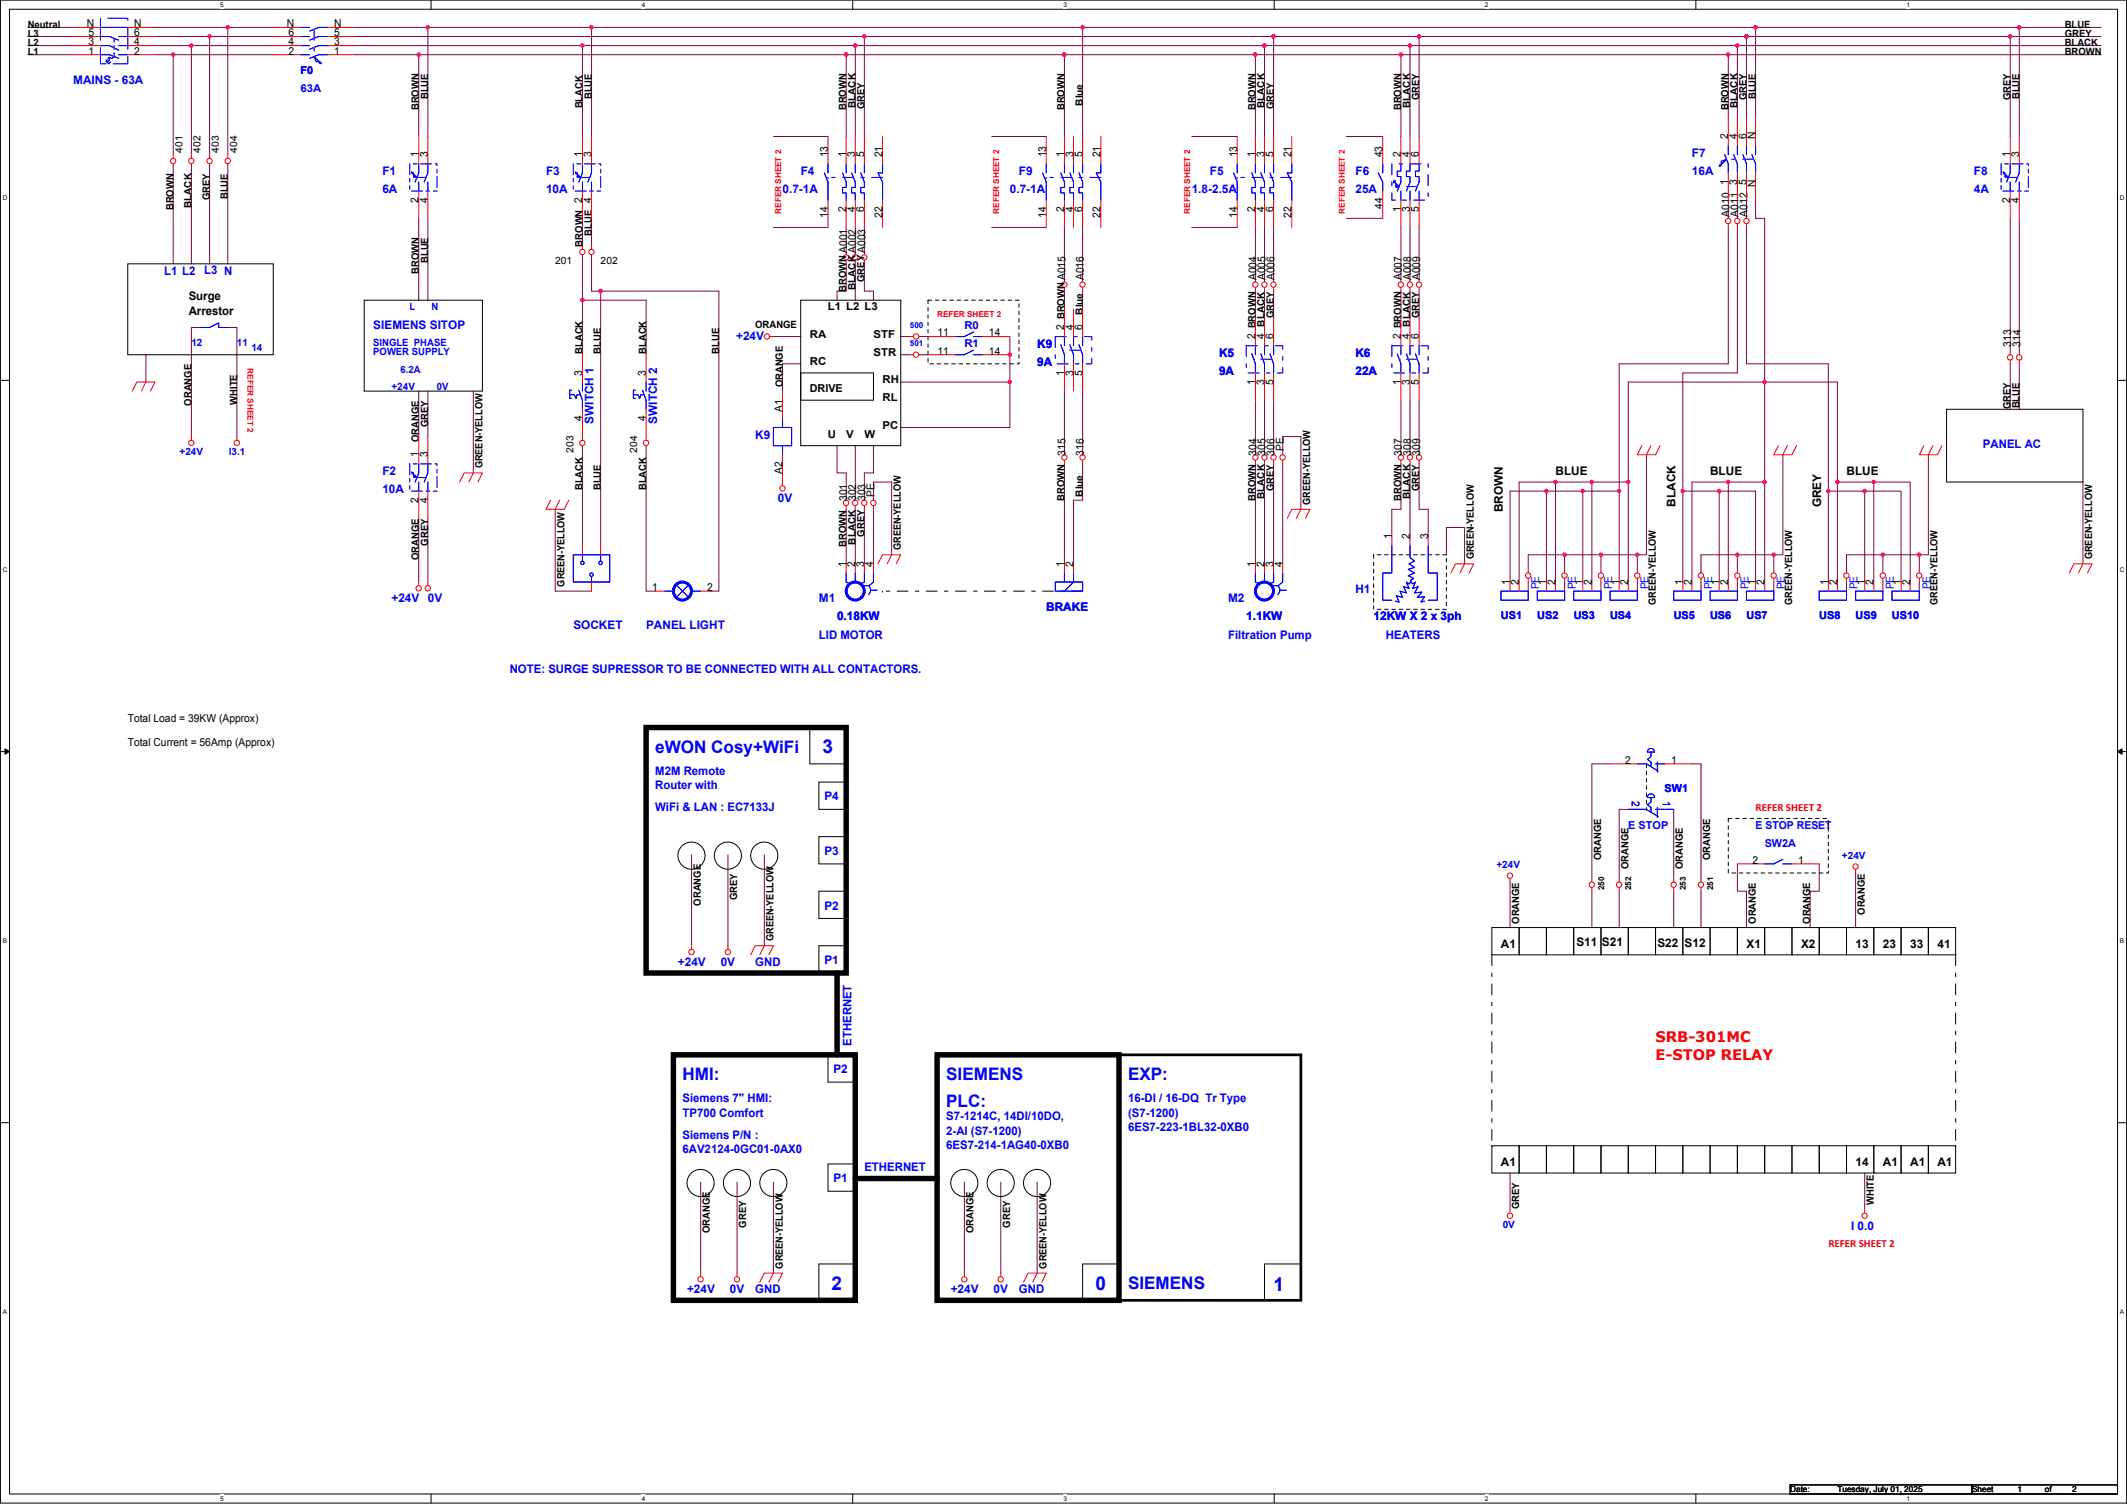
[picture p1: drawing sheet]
<svg xmlns="http://www.w3.org/2000/svg" width="594mm" height="420mm" viewBox="0 0 594 420" stroke-linecap="round" stroke-linejoin="round" font-family="sans-serif">
<defs><g id="words">
<g font-size="5.3" fill="#00f">
<text x="229.7" y="210.4">3</text>
<text x="232.3" y="360.3">2</text>
<text x="305.9" y="360.3">0</text>
<text x="355.7" y="360.6">1</text>
</g>
<g font-size="4.8" fill="#00f">
<text x="183" y="210.3">eWON Cosy+WiFi</text>
<text x="190.6" y="301.7">HMI:</text>
<text x="264.3" y="301.7">SIEMENS</text>
<text x="315.1" y="301.7">EXP:</text>
<text x="264.3" y="309.3">PLC:</text>
<text x="315.1" y="360.1">SIEMENS</text>
</g>
<g font-size="4.1" fill="#f00">
<text x="462.4" y="291.1">SRB-301MC</text>
<text x="462.4" y="296">E-STOP RELAY</text>
</g>
<g font-size="3.3" fill="#00f">
<text x="20.4" y="23.5">MAINS - 63A</text>
<text x="472.6" y="43.8">F7</text>
<text x="106.8" y="48.9">F1</text>
<text x="106.8" y="53.9">6A</text>
<text x="152.5" y="48.9">F3</text>
<text x="152.5" y="53.9">10A</text>
<text x="218.6" y="53.9">0.7-1A</text>
<text x="223.6" y="48.9">F4</text>
<text x="282.1" y="53.9">0.7-1A</text>
<text x="284.6" y="48.9">F9</text>
<text x="332.9" y="53.9">1.8-2.5A</text>
<text x="337.9" y="48.9">F5</text>
<text x="378.6" y="53.9">25A</text>
<text x="378.6" y="48.9">F6</text>
<text x="472.6" y="48.9">16A</text>
<text x="551.3" y="53.9">4A</text>
<text x="551.3" y="48.9">F8</text>
<text x="45.8" y="76.8">L1 L2</text>
<text x="57" y="76.5">L3 N</text>
<text x="104.3" y="92">SIEMENS SITOP</text>
<text x="205.6" y="95.1">+24V</text>
<text x="289.7" y="97.1">K9</text>
<text x="340.5" y="99.7">K5</text>
<text x="378.6" y="99.7">K6</text>
<text x="289.7" y="102.2">9A</text>
<text x="340.5" y="104.7">9A</text>
<text x="378.6" y="104.7">22A</text>
<text x="165.7" y="118.4" transform="rotate(-90 165.7 118.4)">SWITCH 1</text>
<text x="183.5" y="118.4" transform="rotate(-90 183.5 118.4)">SWITCH 2</text>
<text x="210.9" y="122.5">K9</text>
<text x="553.8" y="125.1">PANEL AC</text>
<text x="106.8" y="132.7">F2</text>
<text x="106.8" y="137.8">10A</text>
<text x="217.3" y="140.3">0V</text>
<text x="378.6" y="165.7">H1</text>
<text x="109.3" y="168.2">+24V</text>
<text x="119.5" y="168.2">0V</text>
<text x="228.7" y="168.2">M1</text>
<text x="233.8" y="173.3">0.18KW</text>
<text x="292.2" y="170.8">BRAKE</text>
<text x="343" y="168.2">M2</text>
<text x="348.1" y="173.3">1.1KW</text>
<text x="383.7" y="173.3">12KW X 2 x 3ph</text>
<text x="160.1" y="175.9">SOCKET</text>
<text x="180.5" y="175.9">PANEL LIGHT</text>
<text x="228.7" y="178.4">LID MOTOR</text>
<text x="343" y="178.4">Filtration Pump</text>
<text x="387.1" y="178.4">HEATERS</text>
<text x="142.4" y="188">NOTE: SURGE SUPRESSOR TO BE CONNECTED WITH ALL CONTACTORS.</text>
<text x="183" y="216.5">M2M Remote</text>
<text x="183" y="220.5">Router with</text>
<text x="183" y="226.7">WiFi &amp; LAN : EC7133J</text>
<text x="230.2" y="223.6">P4</text>
<text x="230.2" y="238.8">P3</text>
<text x="230.2" y="254.1">P2</text>
<text x="189.4" y="269.8">+24V</text>
<text x="201.3" y="269.8">0V</text>
<text x="210.9" y="269.8">GND</text>
<text x="230.2" y="269.3">P1</text>
<text x="237.9" y="292.1" transform="rotate(-90 237.9 292.1)">ETHERNET</text>
<text x="232.8" y="299.8">P2</text>
<text x="190.6" y="307.9">Siemens 7&quot; HMI:</text>
<text x="190.6" y="311.9">TP700 Comfort</text>
<text x="315.1" y="307.9">16-DI / 16-DQ Tr Type</text>
<text x="315.1" y="311.9">(S7-1200)</text>
<text x="264.3" y="313">S7-1214C, 14DI/10DO,</text>
<text x="264.3" y="317">2-AI (S7-1200)</text>
<text x="315.1" y="315.9">6ES7-223-1BL32-0XB0</text>
<text x="190.6" y="318.1">Siemens P/N :</text>
<text x="190.6" y="322.1">6AV2124-0GC01-0AX0</text>
<text x="264.3" y="321">6ES7-214-1AG40-0XB0</text>
<text x="241.4" y="327.2">ETHERNET</text>
<text x="232.8" y="330.3">P1</text>
<text x="517" y="343.5">I 0.0</text>
<text x="191.9" y="361.3">+24V</text>
<text x="203.8" y="361.3">0V</text>
<text x="210.9" y="361.3">GND</text>
<text x="265.6" y="361.3">+24V</text>
<text x="277.5" y="361.3">0V</text>
<text x="284.6" y="361.3">GND</text>
</g>
<g font-size="3.3">
<text x="52.7" y="83.9">Surge</text>
<text x="52.7" y="87.9">Arrestor</text>
<text x="434.5" y="132.7">BLUE</text>
<text x="477.6" y="132.7">BLUE</text>
<text x="515.7" y="132.7">BLUE</text>
<text x="419.7" y="143" transform="rotate(-90 419.7 143)">BROWN</text>
<text x="468" y="141.5" transform="rotate(-90 468 141.5)">BLACK</text>
<text x="508.6" y="141.8" transform="rotate(-90 508.6 141.8)">GREY</text>
<text x="419.2" y="264.8">A1</text>
<text x="440.3" y="264.2">S11 S21</text>
<text x="462.9" y="264.5">S22 S12</text>
<text x="487.8" y="264.8">X1</text>
<text x="503" y="264.8">X2</text>
<text x="518.3" y="264.8">13</text>
<text x="525.9" y="264.8">23</text>
<text x="533.5" y="264.8">33</text>
<text x="541.1" y="264.8">41</text>
<text x="419.2" y="325.7">A1</text>
<text x="518.3" y="325.7">14</text>
<text x="525.9" y="325.7">A1</text>
<text x="533.5" y="325.7">A1</text>
<text x="541.1" y="325.7">A1</text>
</g>
<g font-size="3">
<text x="24.2" y="7.6">N</text>
<text x="24.7" y="10.2">5</text>
<text x="37.5" y="10.2">6</text>
<text x="37.5" y="7.6">N</text>
<text x="80.1" y="7.6">N</text>
<text x="80.6" y="10.2">6</text>
<text x="93.3" y="10.2">5</text>
<text x="93.3" y="7.6">N</text>
<text x="24.7" y="15.2">1</text>
<text x="24.7" y="12.7">3</text>
<text x="37.5" y="15.2">2</text>
<text x="37.5" y="12.7">4</text>
<text x="80.6" y="15.2">2</text>
<text x="80.6" y="12.7">4</text>
<text x="93.3" y="15.2">1</text>
<text x="93.3" y="12.7">3</text>
<text x="482.7" y="38.9" transform="rotate(-90 482.7 38.9)">2</text>
<text x="485.2" y="38.9" transform="rotate(-90 485.2 38.9)">4</text>
<text x="487.8" y="38.9" transform="rotate(-90 487.8 38.9)">6</text>
<text x="490.3" y="38.9" transform="rotate(-90 490.3 38.9)">N</text>
<text x="116.9" y="44" transform="rotate(-90 116.9 44)">1</text>
<text x="119.5" y="44" transform="rotate(-90 119.5 44)">3</text>
<text x="162.6" y="44" transform="rotate(-90 162.6 44)">1</text>
<text x="165.2" y="44" transform="rotate(-90 165.2 44)">3</text>
<text x="231.2" y="44" transform="rotate(-90 231.2 44)">13</text>
<text x="236.3" y="44" transform="rotate(-90 236.3 44)">1</text>
<text x="238.8" y="44" transform="rotate(-90 238.8 44)">3</text>
<text x="241.4" y="44" transform="rotate(-90 241.4 44)">5</text>
<text x="246.5" y="44" transform="rotate(-90 246.5 44)">21</text>
<text x="292.2" y="44" transform="rotate(-90 292.2 44)">13</text>
<text x="297.3" y="44" transform="rotate(-90 297.3 44)">1</text>
<text x="299.8" y="44" transform="rotate(-90 299.8 44)">3</text>
<text x="302.3" y="44" transform="rotate(-90 302.3 44)">5</text>
<text x="307.4" y="44" transform="rotate(-90 307.4 44)">21</text>
<text x="345.5" y="44" transform="rotate(-90 345.5 44)">13</text>
<text x="350.6" y="44" transform="rotate(-90 350.6 44)">1</text>
<text x="353.1" y="44" transform="rotate(-90 353.1 44)">3</text>
<text x="355.7" y="44" transform="rotate(-90 355.7 44)">5</text>
<text x="360.8" y="44" transform="rotate(-90 360.8 44)">21</text>
<text x="386.2" y="44" transform="rotate(-90 386.2 44)">43</text>
<text x="391.2" y="44" transform="rotate(-90 391.2 44)">2</text>
<text x="393.8" y="44" transform="rotate(-90 393.8 44)">4</text>
<text x="396.3" y="44" transform="rotate(-90 396.3 44)">6</text>
<text x="561.4" y="44" transform="rotate(-90 561.4 44)">1</text>
<text x="564" y="44" transform="rotate(-90 564 44)">3</text>
<text x="482.7" y="51.7" transform="rotate(-90 482.7 51.7)">1</text>
<text x="485.2" y="51.7" transform="rotate(-90 485.2 51.7)">3</text>
<text x="487.8" y="51.7" transform="rotate(-90 487.8 51.7)">5</text>
<text x="490.3" y="52.2" transform="rotate(-90 490.3 52.2)">N</text>
<text x="116.9" y="56.8" transform="rotate(-90 116.9 56.8)">2</text>
<text x="119.5" y="56.8" transform="rotate(-90 119.5 56.8)">4</text>
<text x="236.3" y="59.3" transform="rotate(-90 236.3 59.3)">2</text>
<text x="238.8" y="59.3" transform="rotate(-90 238.8 59.3)">4</text>
<text x="241.4" y="59.3" transform="rotate(-90 241.4 59.3)">6</text>
<text x="297.3" y="59.3" transform="rotate(-90 297.3 59.3)">2</text>
<text x="299.8" y="59.3" transform="rotate(-90 299.8 59.3)">4</text>
<text x="302.3" y="59.3" transform="rotate(-90 302.3 59.3)">6</text>
<text x="350.6" y="59.3" transform="rotate(-90 350.6 59.3)">2</text>
<text x="353.1" y="59.3" transform="rotate(-90 353.1 59.3)">4</text>
<text x="355.7" y="59.3" transform="rotate(-90 355.7 59.3)">6</text>
<text x="386.2" y="58.4" transform="rotate(-90 386.2 58.4)">44</text>
<text x="391.2" y="59.3" transform="rotate(-90 391.2 59.3)">1</text>
<text x="393.8" y="59.3" transform="rotate(-90 393.8 59.3)">3</text>
<text x="396.3" y="59.3" transform="rotate(-90 396.3 59.3)">5</text>
<text x="561.4" y="56.8" transform="rotate(-90 561.4 56.8)">2</text>
<text x="564" y="56.8" transform="rotate(-90 564 56.8)">4</text>
<text x="231.2" y="60.9" transform="rotate(-90 231.2 60.9)">14</text>
<text x="246.5" y="60.9" transform="rotate(-90 246.5 60.9)">22</text>
<text x="292.2" y="60.9" transform="rotate(-90 292.2 60.9)">14</text>
<text x="307.4" y="60.9" transform="rotate(-90 307.4 60.9)">22</text>
<text x="345.5" y="60.9" transform="rotate(-90 345.5 60.9)">14</text>
<text x="360.8" y="60.9" transform="rotate(-90 360.8 60.9)">22</text>
<text x="483" y="60.5" transform="rotate(-90 483 60.5)">A010</text>
<text x="485.6" y="60.5" transform="rotate(-90 485.6 60.5)">A011</text>
<text x="488.1" y="60.5" transform="rotate(-90 488.1 60.5)">A012</text>
<text x="302.7" y="78.3" transform="rotate(-90 302.7 78.3)">A016</text>
<text x="350.9" y="78.3" transform="rotate(-90 350.9 78.3)">A004</text>
<text x="353.5" y="78.3" transform="rotate(-90 353.5 78.3)">A005</text>
<text x="356" y="78.3" transform="rotate(-90 356 78.3)">A006</text>
<text x="391.6" y="78.3" transform="rotate(-90 391.6 78.3)">A007</text>
<text x="394.1" y="78.3" transform="rotate(-90 394.1 78.3)">A008</text>
<text x="396.7" y="78.3" transform="rotate(-90 396.7 78.3)">A009</text>
<text x="231.3" y="86.7">L1 L2 L3</text>
<text x="226.2" y="94.3">RA</text>
<text x="244" y="94.3">STF</text>
<text x="261.8" y="94">11</text>
<text x="276.2" y="94">14</text>
<text x="297.3" y="92.2" transform="rotate(-90 297.3 92.2)">2 BROWN A015</text>
<text x="299.8" y="92.2" transform="rotate(-90 299.8 92.2)">4</text>
<text x="302.3" y="92.2" transform="rotate(-90 302.3 92.2)">6</text>
<text x="350.6" y="94.8" transform="rotate(-90 350.6 94.8)">2 BROWN</text>
<text x="353.1" y="94.8" transform="rotate(-90 353.1 94.8)">4</text>
<text x="355.7" y="94.8" transform="rotate(-90 355.7 94.8)">6</text>
<text x="391.2" y="94.8" transform="rotate(-90 391.2 94.8)">2 BROWN</text>
<text x="393.8" y="94.8" transform="rotate(-90 393.8 94.8)">4</text>
<text x="396.3" y="94.8" transform="rotate(-90 396.3 94.8)">6</text>
<text x="226.2" y="101.9">RC</text>
<text x="244" y="99.4">STR</text>
<text x="261.8" y="99.1">11</text>
<text x="276.2" y="99.1">14</text>
<text x="561.8" y="96.8" transform="rotate(-90 561.8 96.8)">313</text>
<text x="564.3" y="96.8" transform="rotate(-90 564.3 96.8)">314</text>
<text x="162.6" y="104.9" transform="rotate(-90 162.6 104.9)">3</text>
<text x="180.4" y="104.9" transform="rotate(-90 180.4 104.9)">3</text>
<text x="246.5" y="107">RH</text>
<text x="297.3" y="105" transform="rotate(-90 297.3 105)">1</text>
<text x="299.8" y="105" transform="rotate(-90 299.8 105)">3</text>
<text x="302.3" y="105" transform="rotate(-90 302.3 105)">5</text>
<text x="350.6" y="107.6" transform="rotate(-90 350.6 107.6)">1</text>
<text x="353.1" y="107.6" transform="rotate(-90 353.1 107.6)">3</text>
<text x="355.7" y="107.6" transform="rotate(-90 355.7 107.6)">5</text>
<text x="391.2" y="107.6" transform="rotate(-90 391.2 107.6)">1</text>
<text x="393.8" y="107.6" transform="rotate(-90 393.8 107.6)">3</text>
<text x="396.3" y="107.6" transform="rotate(-90 396.3 107.6)">5</text>
<text x="226.2" y="109.6">DRIVE</text>
<text x="246.5" y="112.1">RL</text>
<text x="162.6" y="117.7" transform="rotate(-90 162.6 117.7)">4</text>
<text x="180.4" y="117.7" transform="rotate(-90 180.4 117.7)">4</text>
<text x="218.5" y="115.1" transform="rotate(-90 218.5 115.1)">A1</text>
<text x="246.5" y="119.7">PC</text>
<text x="231.3" y="122.3">U</text>
<text x="236.3" y="122.3">V</text>
<text x="241.4" y="122.3">W</text>
<text x="116.9" y="127.8" transform="rotate(-90 116.9 127.8)">1</text>
<text x="119.5" y="127.8" transform="rotate(-90 119.5 127.8)">3</text>
<text x="297.6" y="127.3" transform="rotate(-90 297.6 127.3)">315</text>
<text x="302.7" y="127.3" transform="rotate(-90 302.7 127.3)">316</text>
<text x="350.9" y="127.3" transform="rotate(-90 350.9 127.3)">304</text>
<text x="353.5" y="127.3" transform="rotate(-90 353.5 127.3)">305</text>
<text x="356" y="127.3" transform="rotate(-90 356 127.3)">306</text>
<text x="358.6" y="126" transform="rotate(-90 358.6 126)">PE</text>
<text x="391.6" y="127.3" transform="rotate(-90 391.6 127.3)">307</text>
<text x="394.1" y="127.3" transform="rotate(-90 394.1 127.3)">308</text>
<text x="396.7" y="127.3" transform="rotate(-90 396.7 127.3)">309</text>
<text x="218.5" y="132.3" transform="rotate(-90 218.5 132.3)">A2</text>
<text x="116.9" y="140.6" transform="rotate(-90 116.9 140.6)">2</text>
<text x="119.5" y="140.6" transform="rotate(-90 119.5 140.6)">4</text>
<text x="236.6" y="140" transform="rotate(-90 236.6 140)">301</text>
<text x="239.2" y="140" transform="rotate(-90 239.2 140)">302</text>
<text x="241.7" y="140" transform="rotate(-90 241.7 140)">303</text>
<text x="244.3" y="138.7" transform="rotate(-90 244.3 138.7)">PE</text>
<text x="388.7" y="150.7" transform="rotate(-90 388.7 150.7)">1</text>
<text x="393.8" y="150.7" transform="rotate(-90 393.8 150.7)">2</text>
<text x="398.9" y="150.7" transform="rotate(-90 398.9 150.7)">3</text>
<text x="236.3" y="158.3" transform="rotate(-90 236.3 158.3)">1</text>
<text x="238.8" y="158.3" transform="rotate(-90 238.8 158.3)">2</text>
<text x="241.4" y="158.3" transform="rotate(-90 241.4 158.3)">3</text>
<text x="243.9" y="158.3" transform="rotate(-90 243.9 158.3)">4</text>
<text x="297.3" y="158.3" transform="rotate(-90 297.3 158.3)">1</text>
<text x="299.8" y="158.3" transform="rotate(-90 299.8 158.3)">2</text>
<text x="350.6" y="158.3" transform="rotate(-90 350.6 158.3)">1</text>
<text x="353.1" y="158.3" transform="rotate(-90 353.1 158.3)">2</text>
<text x="355.7" y="158.3" transform="rotate(-90 355.7 158.3)">3</text>
<text x="358.2" y="158.3" transform="rotate(-90 358.2 158.3)">4</text>
<text x="182.2" y="165.1">1</text>
<text x="197.5" y="165.1">2</text>
<text x="421.7" y="163.4" transform="rotate(-90 421.7 163.4)">1</text>
<text x="424.3" y="163.4" transform="rotate(-90 424.3 163.4)">2</text>
<text x="431.9" y="163.4" transform="rotate(-90 431.9 163.4)">1</text>
<text x="434.4" y="163.4" transform="rotate(-90 434.4 163.4)">2</text>
<text x="442" y="163.4" transform="rotate(-90 442 163.4)">1</text>
<text x="444.6" y="163.4" transform="rotate(-90 444.6 163.4)">2</text>
<text x="452.2" y="163.4" transform="rotate(-90 452.2 163.4)">1</text>
<text x="454.7" y="163.4" transform="rotate(-90 454.7 163.4)">2</text>
<text x="470" y="163.4" transform="rotate(-90 470 163.4)">1</text>
<text x="472.5" y="163.4" transform="rotate(-90 472.5 163.4)">2</text>
<text x="480.1" y="163.4" transform="rotate(-90 480.1 163.4)">1</text>
<text x="482.7" y="163.4" transform="rotate(-90 482.7 163.4)">2</text>
<text x="490.3" y="163.4" transform="rotate(-90 490.3 163.4)">1</text>
<text x="492.8" y="163.4" transform="rotate(-90 492.8 163.4)">2</text>
<text x="510.6" y="163.4" transform="rotate(-90 510.6 163.4)">1</text>
<text x="513.2" y="163.4" transform="rotate(-90 513.2 163.4)">2</text>
<text x="520.8" y="163.4" transform="rotate(-90 520.8 163.4)">1</text>
<text x="523.3" y="163.4" transform="rotate(-90 523.3 163.4)">2</text>
<text x="530.9" y="163.4" transform="rotate(-90 530.9 163.4)">1</text>
<text x="533.5" y="163.4" transform="rotate(-90 533.5 163.4)">2</text>
<text x="35.7" y="201.7">Total Load = 39KW (Approx)</text>
<text x="35.7" y="208.5">Total Current = 56Amp (Approx)</text>
<text x="453.9" y="213.4">2</text>
<text x="466.7" y="213.4">1</text>
<text x="489.5" y="241.3">2</text>
<text x="502.3" y="241.3">1</text>
</g>
<g font-size="3" fill="#00f">
<text x="83.9" y="20.7">F0</text>
<text x="83.9" y="25.7">63A</text>
<text x="269.4" y="91.8">R0</text>
<text x="269.4" y="96.9">R1</text>
<text x="429.9" y="164.6" transform="rotate(-90 429.9 164.6)">PE</text>
<text x="440.1" y="164.6" transform="rotate(-90 440.1 164.6)">PE</text>
<text x="450.3" y="164.6" transform="rotate(-90 450.3 164.6)">PE</text>
<text x="460.4" y="164.6" transform="rotate(-90 460.4 164.6)">PE</text>
<text x="478.2" y="164.6" transform="rotate(-90 478.2 164.6)">PE</text>
<text x="488.4" y="164.6" transform="rotate(-90 488.4 164.6)">PE</text>
<text x="498.5" y="164.6" transform="rotate(-90 498.5 164.6)">PE</text>
<text x="518.8" y="164.6" transform="rotate(-90 518.8 164.6)">PE</text>
<text x="529" y="164.6" transform="rotate(-90 529 164.6)">PE</text>
<text x="539.2" y="164.6" transform="rotate(-90 539.2 164.6)">PE</text>
<text x="419.2" y="173.1">US1</text>
<text x="429.4" y="173.1">US2</text>
<text x="439.5" y="173.1">US3</text>
<text x="449.7" y="173.1">US4</text>
<text x="467.5" y="173.1">US5</text>
<text x="477.6" y="173.1">US6</text>
<text x="487.8" y="173.1">US7</text>
<text x="508.1" y="173.1">US8</text>
<text x="518.3" y="173.1">US9</text>
<text x="528.4" y="173.1">US10</text>
<text x="464.9" y="221.3">SW1</text>
<text x="455.8" y="223.8" transform="rotate(90 455.8 223.8)">2</text>
<text x="464.4" y="223.8" transform="rotate(90 464.4 223.8)">1</text>
<text x="454.8" y="231.5">E STOP</text>
<text x="490.3" y="231.5">E STOP RESET</text>
<text x="492.9" y="236.6">SW2A</text>
</g>
<g font-size="3" fill="#f00">
<text x="490.3" y="226.5">REFER SHEET 2</text>
<text x="510.7" y="348.4">REFER SHEET 2</text>
</g>
<g font-size="2.8">
<text x="7.7" y="7.7">Neutral</text>
<text x="7.7" y="10.3">L3</text>
<text x="576.7" y="10.3">GREY</text>
<text x="576.7" y="7.7">BLUE</text>
<text x="7.7" y="15.4">L1</text>
<text x="7.7" y="12.8">L2</text>
<text x="576.7" y="15.4">BROWN</text>
<text x="576.7" y="12.8">BLACK</text>
<text x="119.5" y="27.7" transform="rotate(-90 119.5 27.7)">BLUE</text>
<text x="165.3" y="27.7" transform="rotate(-90 165.3 27.7)">BLUE</text>
<text x="302.4" y="29.5" transform="rotate(-90 302.4 29.5)">Blue</text>
<text x="396.4" y="28" transform="rotate(-90 396.4 28)">GREY</text>
<text x="487.8" y="28" transform="rotate(-90 487.8 28)">GREY</text>
<text x="490.4" y="27.7" transform="rotate(-90 490.4 27.7)">BLUE</text>
<text x="561.5" y="28" transform="rotate(-90 561.5 28)">GREY</text>
<text x="564" y="27.7" transform="rotate(-90 564 27.7)">BLUE</text>
<text x="117" y="30.8" transform="rotate(-90 117 30.8)">BROWN</text>
<text x="162.7" y="30.3" transform="rotate(-90 162.7 30.3)">BLACK</text>
<text x="236.4" y="30.8" transform="rotate(-90 236.4 30.8)">BROWN</text>
<text x="238.9" y="30.3" transform="rotate(-90 238.9 30.3)">BLACK</text>
<text x="241.5" y="30.5" transform="rotate(-90 241.5 30.5)">GREY</text>
<text x="297.3" y="30.8" transform="rotate(-90 297.3 30.8)">BROWN</text>
<text x="350.7" y="30.8" transform="rotate(-90 350.7 30.8)">BROWN</text>
<text x="353.2" y="30.3" transform="rotate(-90 353.2 30.3)">BLACK</text>
<text x="355.8" y="30.5" transform="rotate(-90 355.8 30.5)">GREY</text>
<text x="391.3" y="30.8" transform="rotate(-90 391.3 30.8)">BROWN</text>
<text x="393.9" y="30.3" transform="rotate(-90 393.9 30.3)">BLACK</text>
<text x="482.8" y="30.8" transform="rotate(-90 482.8 30.8)">BROWN</text>
<text x="485.3" y="30.3" transform="rotate(-90 485.3 30.3)">BLACK</text>
<text x="51" y="42.7" transform="rotate(-90 51 42.7)">401</text>
<text x="56" y="42.7" transform="rotate(-90 56 42.7)">402</text>
<text x="61.1" y="42.7" transform="rotate(-90 61.1 42.7)">403</text>
<text x="66.2" y="42.7" transform="rotate(-90 66.2 42.7)">404</text>
<text x="48.4" y="58.7" transform="rotate(-90 48.4 58.7)">BROWN</text>
<text x="53.5" y="58.2" transform="rotate(-90 53.5 58.2)">BLACK</text>
<text x="58.6" y="55.9" transform="rotate(-90 58.6 55.9)">GREY</text>
<text x="63.7" y="55.7" transform="rotate(-90 63.7 55.7)">BLUE</text>
<text x="165.3" y="65.8" transform="rotate(-90 165.3 65.8)">BLUE 4</text>
<text x="162.7" y="68.9" transform="rotate(-90 162.7 68.9)">BROWN 2</text>
<text x="117" y="76.5" transform="rotate(-90 117 76.5)">BROWN</text>
<text x="119.5" y="73.4" transform="rotate(-90 119.5 73.4)">BLUE</text>
<text x="155.1" y="73.7">201</text>
<text x="167.8" y="73.7">202</text>
<text x="236.4" y="81.6" transform="rotate(-90 236.4 81.6)">BROWN A001</text>
<text x="238.9" y="81.1" transform="rotate(-90 238.9 81.1)">BLACK A002</text>
<text x="241.5" y="78.8" transform="rotate(-90 241.5 78.8)">GREY A003</text>
<text x="302.4" y="87.9" transform="rotate(-90 302.4 87.9)">Blue</text>
<text x="355.8" y="88.9" transform="rotate(-90 355.8 88.9)">GREY</text>
<text x="396.4" y="88.9" transform="rotate(-90 396.4 88.9)">GREY</text>
<text x="210.9" y="91.6">ORANGE</text>
<text x="353.2" y="91.2" transform="rotate(-90 353.2 91.2)">BLACK</text>
<text x="393.9" y="91.2" transform="rotate(-90 393.9 91.2)">BLACK</text>
<text x="162.7" y="98.8" transform="rotate(-90 162.7 98.8)">BLACK</text>
<text x="167.8" y="98.8" transform="rotate(-90 167.8 98.8)">BLUE</text>
<text x="180.5" y="98.8" transform="rotate(-90 180.5 98.8)">BLACK</text>
<text x="200.8" y="98.8" transform="rotate(-90 200.8 98.8)">BLUE</text>
<text x="53.5" y="113.3" transform="rotate(-90 53.5 113.3)">ORANGE</text>
<text x="66.2" y="113.1" transform="rotate(-90 66.2 113.1)">WHITE</text>
<text x="218.6" y="108.2" transform="rotate(-90 218.6 108.2)">ORANGE</text>
<text x="119.5" y="119.4" transform="rotate(-90 119.5 119.4)">GREY</text>
<text x="561.5" y="114.3" transform="rotate(-90 561.5 114.3)">GREY</text>
<text x="564" y="114.1" transform="rotate(-90 564 114.1)">BLUE</text>
<text x="117" y="123.5" transform="rotate(-90 117 123.5)">ORANGE</text>
<text x="134.8" y="130.9" transform="rotate(-90 134.8 130.9)">GREEN-YELLOW</text>
<text x="160.2" y="126.5" transform="rotate(-90 160.2 126.5)">203</text>
<text x="178" y="126.5" transform="rotate(-90 178 126.5)">204</text>
<text x="162.7" y="136.9" transform="rotate(-90 162.7 136.9)">BLACK</text>
<text x="167.8" y="136.9" transform="rotate(-90 167.8 136.9)">BLUE</text>
<text x="180.5" y="136.9" transform="rotate(-90 180.5 136.9)">BLACK</text>
<text x="355.8" y="137.2" transform="rotate(-90 355.8 137.2)">GREY</text>
<text x="396.4" y="137.2" transform="rotate(-90 396.4 137.2)">GREY</text>
<text x="297.3" y="140" transform="rotate(-90 297.3 140)">BROWN</text>
<text x="302.4" y="138.7" transform="rotate(-90 302.4 138.7)">Blue</text>
<text x="350.7" y="140" transform="rotate(-90 350.7 140)">BROWN</text>
<text x="353.2" y="139.5" transform="rotate(-90 353.2 139.5)">BLACK</text>
<text x="365.9" y="141" transform="rotate(-90 365.9 141)">GREEN-YELLOW</text>
<text x="391.3" y="140" transform="rotate(-90 391.3 140)">BROWN</text>
<text x="393.9" y="139.5" transform="rotate(-90 393.9 139.5)">BLACK</text>
<text x="241.5" y="149.9" transform="rotate(-90 241.5 149.9)">GREY</text>
<text x="119.5" y="152.4" transform="rotate(-90 119.5 152.4)">GREY</text>
<text x="236.4" y="152.7" transform="rotate(-90 236.4 152.7)">BROWN</text>
<text x="238.9" y="152.2" transform="rotate(-90 238.9 152.2)">BLACK</text>
<text x="251.6" y="153.7" transform="rotate(-90 251.6 153.7)">GREEN-YELLOW</text>
<text x="117" y="156.5" transform="rotate(-90 117 156.5)">ORANGE</text>
<text x="411.6" y="156.3" transform="rotate(-90 411.6 156.3)">GREEN-YELLOW</text>
<text x="584.4" y="156.3" transform="rotate(-90 584.4 156.3)">GREEN-YELLOW</text>
<text x="157.6" y="163.9" transform="rotate(-90 157.6 163.9)">GREEN-YELLOW</text>
<text x="462.4" y="169" transform="rotate(-90 462.4 169)">GREEN-YELLOW</text>
<text x="500.5" y="169" transform="rotate(-90 500.5 169)">GREEN-YELLOW</text>
<text x="541.2" y="169" transform="rotate(-90 541.2 169)">GREEN-YELLOW</text>
<text x="447.2" y="240.3" transform="rotate(-90 447.2 240.3)">ORANGE</text>
<text x="454.8" y="242.9" transform="rotate(-90 454.8 242.9)">ORANGE</text>
<text x="470.1" y="242.9" transform="rotate(-90 470.1 242.9)">ORANGE</text>
<text x="477.7" y="240.3" transform="rotate(-90 477.7 240.3)">ORANGE</text>
<text x="205.9" y="251.5" transform="rotate(-90 205.9 251.5)">GREY</text>
<text x="195.7" y="253" transform="rotate(-90 195.7 253)">ORANGE</text>
<text x="520.9" y="255.6" transform="rotate(-90 520.9 255.6)">ORANGE</text>
<text x="216.1" y="262.9" transform="rotate(-90 216.1 262.9)">GREEN-YELLOW</text>
<text x="424.3" y="258.1" transform="rotate(-90 424.3 258.1)">ORANGE</text>
<text x="490.4" y="258.1" transform="rotate(-90 490.4 258.1)">ORANGE</text>
<text x="505.6" y="258.1" transform="rotate(-90 505.6 258.1)">ORANGE</text>
<text x="424.3" y="337.9" transform="rotate(-90 424.3 337.9)">GREY</text>
<text x="523.4" y="336.6" transform="rotate(-90 523.4 336.6)">WHITE</text>
<text x="198.3" y="344.5" transform="rotate(-90 198.3 344.5)">ORANGE</text>
<text x="208.4" y="342.9" transform="rotate(-90 208.4 342.9)">GREY</text>
<text x="271.9" y="344.5" transform="rotate(-90 271.9 344.5)">ORANGE</text>
<text x="282.1" y="342.9" transform="rotate(-90 282.1 342.9)">GREY</text>
<text x="218.6" y="354.4" transform="rotate(-90 218.6 354.4)">GREEN-YELLOW</text>
<text x="292.3" y="354.4" transform="rotate(-90 292.3 354.4)">GREEN-YELLOW</text>
</g>
<g font-size="2.8" fill="#00f">
<text x="114.4" y="86.5">L</text>
<text x="120.5" y="86.5">N</text>
<text x="53.5" y="96.6">12</text>
<text x="66.2" y="96.6">11</text>
<text x="70.2" y="98.2">14</text>
<text x="104.3" y="99.2">POWER SUPPLY</text>
<text x="104.3" y="96.6">SINGLE PHASE</text>
<text x="111.9" y="104.3">6.2A</text>
<text x="109.3" y="108.8">+24V</text>
<text x="122" y="108.8">0V</text>
<text x="50.2" y="127.1">+24V</text>
<text x="63.9" y="127.1">I3.1</text>
<text x="514.5" y="239.9">+24V</text>
<text x="417.9" y="242.4">+24V</text>
<text x="419.7" y="343">0V</text>
</g>
<g font-size="2.3" fill="#f00">
<text x="218.1" y="59.7" transform="rotate(-90 218.1 59.7)">REFER SHEET 2</text>
<text x="279.1" y="59.7" transform="rotate(-90 279.1 59.7)">REFER SHEET 2</text>
<text x="332.4" y="59.7" transform="rotate(-90 332.4 59.7)">REFER SHEET 2</text>
<text x="375.6" y="59.7" transform="rotate(-90 375.6 59.7)">REFER SHEET 2</text>
<text x="261.7" y="88.5">REFER SHEET 2</text>
<text x="69.1" y="102.9" transform="rotate(90 69.1 102.9)">REFER SHEET 2</text>
</g>
<g font-size="2.3" fill="#00f">
<text x="254.1" y="91.6">500</text>
<text x="254.1" y="96.6">501</text>
</g>
<g font-size="2.3">
<text x="448" y="248.7" transform="rotate(-90 448 248.7)">250</text>
<text x="455.6" y="248.7" transform="rotate(-90 455.6 248.7)">252</text>
<text x="470.9" y="248.7" transform="rotate(-90 470.9 248.7)">253</text>
<text x="478.5" y="248.7" transform="rotate(-90 478.5 248.7)">251</text>
<text x="500" y="416.9">Date:</text>
<text x="513.2" y="416.9">Tuesday, July 01, 2025</text>
<text x="550.8" y="416.9">Sheet</text>
<text x="563.5" y="416.9">1</text>
<text x="571.1" y="416.9">of</text>
<text x="578.7" y="416.9">2</text>
</g>
<g font-size="1.8">
<text x="61.5" y="1.9">5</text>
<text x="179.2" y="1.9">4</text>
<text x="297" y="1.9">3</text>
<text x="414.7" y="1.9">2</text>
<text x="532.5" y="1.9">1</text>
<text x=".8" y="56">D</text>
<text x="592.1" y="56">D</text>
<text x=".8" y="159.7">C</text>
<text x="592.1" y="159.7">C</text>
<text x=".8" y="263.4">B</text>
<text x="592.1" y="263.4">B</text>
<text x=".8" y="367.1">A</text>
<text x="592.1" y="367.1">A</text>
<text x="61.5" y="419.2">5</text>
<text x="179.2" y="419.2">4</text>
<text x="297" y="419.2">3</text>
<text x="414.7" y="419.2">2</text>
<text x="532.5" y="419.2">1</text>
</g>
</g></defs>
<path d="M.1 0h593.9v419.9h-593.9zM2.7 2.6h588.7v414.8h-588.7z" fill="none" stroke="#000" stroke-width=".28"/>
<g fill="#fff">
<path d="M61.5 .3h1v2h-1z"/>
<path d="M61.5 417.6h1v2h-1z"/>
</g>
<path d="M120.4 0v2.6M120.4 417.4v2.5" fill="none" stroke="#000" stroke-width=".28"/>
<g fill="#fff">
<path d="M179.2 .3h1v2h-1z"/>
<path d="M179.2 417.6h1v2h-1z"/>
</g>
<path d="M238.2 0v2.6M238.2 417.4v2.5" fill="none" stroke="#000" stroke-width=".28"/>
<g fill="#fff">
<path d="M297 .3h1v2h-1z"/>
<path d="M297 417.6h1v2h-1z"/>
</g>
<path d="M355.9 0v2.6M355.9 417.4v2.5" fill="none" stroke="#000" stroke-width=".28"/>
<g fill="#fff">
<path d="M414.7 .3h1v2h-1z"/>
<path d="M414.7 417.6h1v2h-1z"/>
</g>
<path d="M473.7 0v2.6M473.7 417.4v2.5" fill="none" stroke="#000" stroke-width=".28"/>
<g fill="#fff">
<path d="M532.5 .3h1v2h-1z"/>
<path d="M532.5 417.6h1v2h-1z"/>
<path d="M.8 54.4h1.2v2h-1.2z"/>
<path d="M592.1 54.4h1.2v2h-1.2z"/>
<path d="M.8 158.1h1.2v2h-1.2z"/>
<path d="M592.1 158.1h1.2v2h-1.2z"/>
</g>
<path d="M.1 106.3h2.6M591.4 106.3h2.6" fill="none" stroke="#000" stroke-width=".28"/>
<g fill="#fff">
<path d="M.8 261.8h1.1v2h-1.1z"/>
<path d="M592.1 261.8h1.2v2h-1.2z"/>
</g>
<path d="M.1 210h2.6M1.4 209.2l1.3 .8-1.3 .7zM591.4 210h2.6M591.4 210l1.3-.8v1.5z" fill="none" stroke="#000" stroke-width=".28"/>
<path d="M1.4 209.2l1.3 .8-1.3 .7zM591.4 210l1.3-.8v1.5z" fill="#000"/>
<g fill="#fff">
<path d="M.8 365.5h1.1v2h-1.1z"/>
<path d="M592.1 365.5h1.2v2h-1.2z"/>
</g>
<path d="M.1 313.6h2.6M591.4 313.6h2.6" fill="none" stroke="#000" stroke-width=".28"/>
<path d="M485.3 12.7h101.6" fill="none" stroke="#800040" stroke-width=".28"/>
<circle cx="485.2" cy="12.7" r=".49" fill="#f0f"/>
<circle cx="485.2" cy="12.7" r=".49" fill="none" stroke="#f0f" stroke-width=".28"/>
<path d="M117 15.3v22.8M119.5 7.7v30.4" fill="none" stroke="#800040" stroke-width=".28"/>
<circle cx="116.9" cy="15.3" r=".49" fill="#f0f"/>
<circle cx="116.9" cy="15.3" r=".49" fill="none" stroke="#f0f" stroke-width=".28"/>
<g fill="none" stroke="#800040" stroke-width=".28">
<path d="M7.7 15.3h12.7M7.7 12.7h12.7M7.7 10.2h12.7M7.7 7.7h12.7M162.7 12.7v25.4M117 61v22.9M119.5 61v22.9M165.2 71.2v10.1M167.8 81.3v71.1M117 109.3v12.7M119.5 109.3v12.7M132.2 109.3v22.8"/>
<path d="M180.5 124.5v40.6M117 144.8v17.8M119.5 144.8v17.8"/>
</g>
<circle cx="167.7" cy="81.3" r=".49" fill="#f0f"/>
<circle cx="167.7" cy="81.3" r=".49" fill="none" stroke="#f0f" stroke-width=".28"/>
<path d="M162.7 83.9v15.2" fill="none" stroke="#800040" stroke-width=".28"/>
<circle cx="162.7" cy="83.8" r=".49" fill="#f0f"/>
<circle cx="162.7" cy="83.8" r=".49" fill="none" stroke="#f0f" stroke-width=".28"/>
<path d="M165.2 7.7v30.4M162.7 61v7.6M165.2 61v7.6M165.2 81.3h35.6M155.1 142.3v22.8M180.5 165.1h2.5" fill="none" stroke="#800040" stroke-width=".28"/>
<circle cx="167.7" cy="81.3" r=".49" fill="#f0f"/>
<circle cx="167.7" cy="81.3" r=".49" fill="none" stroke="#f0f" stroke-width=".28"/>
<path d="M119.5 7.7h45.7M162.7 83.9h17.8v15.2M200.8 81.3v83.8" fill="none" stroke="#800040" stroke-width=".28"/>
<circle cx="119.5" cy="7.6" r=".49" fill="#f0f"/>
<circle cx="119.5" cy="7.6" r=".49" fill="none" stroke="#f0f" stroke-width=".28"/>
<path d="M482.7 15.3h104.2M155.1 165.1h10.1M198.2 165.1h2.6" fill="none" stroke="#800040" stroke-width=".28"/>
<circle cx="482.7" cy="15.3" r=".49" fill="#f0f"/>
<circle cx="482.7" cy="15.3" r=".49" fill="none" stroke="#f0f" stroke-width=".28"/>
<path d="M162.7 12.7h76.2M564 7.7h22.9" fill="none" stroke="#800040" stroke-width=".28"/>
<circle cx="564" cy="7.6" r=".49" fill="#f0f"/>
<circle cx="564" cy="7.6" r=".49" fill="none" stroke="#f0f" stroke-width=".28"/>
<path d="M238.9 12.7v25.4M236.3 63.5v7.7" fill="none" stroke="#800040" stroke-width=".28"/>
<circle cx="238.9" cy="12.7" r=".49" fill="#f0f"/>
<circle cx="238.9" cy="12.7" r=".49" fill="none" stroke="#f0f" stroke-width=".28"/>
<path d="M236.3 15.3v22.8M241.4 10.2v27.9M216 63.5h15.3M244 134.7h5M236.3 142.3v15.2M238.9 142.3v15.2M241.4 142.3v15.2" fill="none" stroke="#800040" stroke-width=".28"/>
<circle cx="236.3" cy="15.3" r=".49" fill="#f0f"/>
<circle cx="236.3" cy="15.3" r=".49" fill="none" stroke="#f0f" stroke-width=".28"/>
<path d="M350.6 15.3h40.7M216 38.1h15.3M238.9 63.5v7.7M241.4 63.5v7.7M236.3 132.1v7.6M241.4 132.1v7.6M244 134.7v5M249 134.7v20.3M244 142.3v15.2" fill="none" stroke="#800040" stroke-width=".28"/>
<circle cx="350.6" cy="15.3" r=".49" fill="#f0f"/>
<circle cx="350.6" cy="15.3" r=".49" fill="none" stroke="#f0f" stroke-width=".28"/>
<g fill="none" stroke="#800040" stroke-width=".28">
<path d="M353.2 12.7h40.6v25.4M391.3 15.3v22.8M396.4 10.2v27.9M376 38.1h10.2M376 61h10.2M391.3 63.5v15.3M393.8 63.5v15.3M396.4 63.5v15.3M391.3 81.3v7.6M393.8 81.3v7.6M396.4 81.3v7.6M391.3 111.8v15.2"/>
<path d="M393.8 111.8v15.2M396.4 111.8v15.2M391.3 129.6v12.7M393.8 129.6v20.3M396.4 129.6v12.7h2.5M388.7 142.3v7.6M404 147.4h5.1v10.1"/>
</g>
<circle cx="353.2" cy="12.7" r=".49" fill="#f0f"/>
<circle cx="353.2" cy="12.7" r=".49" fill="none" stroke="#f0f" stroke-width=".28"/>
<path d="M355.7 10.2h40.7" fill="none" stroke="#800040" stroke-width=".28"/>
<circle cx="355.7" cy="10.2" r=".49" fill="#f0f"/>
<circle cx="355.7" cy="10.2" r=".49" fill="none" stroke="#f0f" stroke-width=".28"/>
<path d="M561.5 10.2h25.4M388.7 142.3h2.6M398.9 142.3v7.6M404 147.4v7.6M269.4 330.2v25.4M279.5 330.2v25.4M289.7 330.2v25.4" fill="none" stroke="#800040" stroke-width=".28"/>
<circle cx="561.4" cy="10.2" r=".49" fill="#f0f"/>
<circle cx="561.4" cy="10.2" r=".49" fill="none" stroke="#f0f" stroke-width=".28"/>
<path d="M447.2 155h10.1" fill="none" stroke="#800040" stroke-width=".28"/>
<circle cx="447.1" cy="155" r=".49" fill="#f0f"/>
<circle cx="447.1" cy="155" r=".49" fill="none" stroke="#f0f" stroke-width=".28"/>
<path d="M498 127v28h-2.6" fill="none" stroke="#800040" stroke-width=".28"/>
<circle cx="495.4" cy="155" r=".49" fill="#f0f"/>
<circle cx="495.4" cy="155" r=".49" fill="none" stroke="#f0f" stroke-width=".28"/>
<path d="M487.8 55.9v5.1M482.7 63.5v38.1M485.3 63.5v40.7M490.3 61h2.6M492.9 106.7h-38.1v28M426.8 155h20.4" fill="none" stroke="#800040" stroke-width=".28"/>
<circle cx="437" cy="155" r=".49" fill="#f0f"/>
<circle cx="437" cy="155" r=".49" fill="none" stroke="#f0f" stroke-width=".28"/>
<path d="M457.3 155h2.6" fill="none" stroke="#800040" stroke-width=".28"/>
<circle cx="457.3" cy="155" r=".49" fill="#f0f"/>
<circle cx="457.3" cy="155" r=".49" fill="none" stroke="#f0f" stroke-width=".28"/>
<path d="M452.2 101.6h30.5M513.2 106.7h-20.3v28M444.6 134.7h10.2M459.9 127v28M426.8 155v5.1M437 155v5.1M447.2 155v5.1M457.3 155v5.1" fill="none" stroke="#800040" stroke-width=".28"/>
<circle cx="454.8" cy="134.6" r=".49" fill="#f0f"/>
<circle cx="454.8" cy="134.6" r=".49" fill="none" stroke="#f0f" stroke-width=".28"/>
<path d="M490.3 55.9v5.1M492.9 61v45.7M485.3 104.2h-15.3v33M487.8 101.6h22.9M513.2 106.7v28" fill="none" stroke="#800040" stroke-width=".28"/>
<circle cx="492.9" cy="106.7" r=".49" fill="#f0f"/>
<circle cx="492.9" cy="106.7" r=".49" fill="none" stroke="#f0f" stroke-width=".28"/>
<path d="M475.1 155h20.3" fill="none" stroke="#800040" stroke-width=".28"/>
<circle cx="485.2" cy="155" r=".49" fill="#f0f"/>
<circle cx="485.2" cy="155" r=".49" fill="none" stroke="#f0f" stroke-width=".28"/>
<path d="M490.3 7.7v25.4M475.1 155v5.1M485.3 155v5.1M495.4 155v5.1" fill="none" stroke="#800040" stroke-width=".28"/>
<circle cx="490.3" cy="7.6" r=".49" fill="#f0f"/>
<circle cx="490.3" cy="7.6" r=".49" fill="none" stroke="#f0f" stroke-width=".28"/>
<path d="M510.7 101.6v35.6M442.1 137.2h-10.2v25.4" fill="none" stroke="#800040" stroke-width=".28"/>
<circle cx="431.9" cy="137.2" r=".49" fill="#f0f"/>
<circle cx="431.9" cy="137.2" r=".49" fill="none" stroke="#f0f" stroke-width=".28"/>
<path d="M442.1 137.2h10.1" fill="none" stroke="#800040" stroke-width=".28"/>
<circle cx="442.1" cy="137.2" r=".49" fill="#f0f"/>
<circle cx="442.1" cy="137.2" r=".49" fill="none" stroke="#f0f" stroke-width=".28"/>
<path d="M421.8 137.2v25.4M434.5 134.7v27.9M442.1 137.2v25.4M426.8 162.6v2.5M437 162.6v2.5M447.2 162.6v2.5" fill="none" stroke="#800040" stroke-width=".28"/>
<circle cx="434.4" cy="134.6" r=".49" fill="#f0f"/>
<circle cx="434.4" cy="134.6" r=".49" fill="none" stroke="#f0f" stroke-width=".28"/>
<path d="M424.3 134.7v27.9M434.5 134.7h10.1v27.9" fill="none" stroke="#800040" stroke-width=".28"/>
<circle cx="444.6" cy="134.6" r=".49" fill="#f0f"/>
<circle cx="444.6" cy="134.6" r=".49" fill="none" stroke="#f0f" stroke-width=".28"/>
<path d="M520.8 137.2h-10.1v25.4" fill="none" stroke="#800040" stroke-width=".28"/>
<circle cx="510.6" cy="137.2" r=".49" fill="#f0f"/>
<circle cx="510.6" cy="137.2" r=".49" fill="none" stroke="#f0f" stroke-width=".28"/>
<path d="M520.8 137.2h10.2v25.4" fill="none" stroke="#800040" stroke-width=".28"/>
<circle cx="520.8" cy="137.2" r=".49" fill="#f0f"/>
<circle cx="520.8" cy="137.2" r=".49" fill="none" stroke="#f0f" stroke-width=".28"/>
<path d="M513.2 134.7h10.2v27.9M520.8 137.2v25.4M515.7 162.6v2.5M525.9 162.6v2.5M536.1 162.6v2.5" fill="none" stroke="#800040" stroke-width=".28"/>
<circle cx="513.2" cy="134.6" r=".49" fill="#f0f"/>
<circle cx="513.2" cy="134.6" r=".49" fill="none" stroke="#f0f" stroke-width=".28"/>
<path d="M513.2 134.7v27.9M523.4 134.7h10.1v27.9" fill="none" stroke="#800040" stroke-width=".28"/>
<circle cx="523.3" cy="134.6" r=".49" fill="#f0f"/>
<circle cx="523.3" cy="134.6" r=".49" fill="none" stroke="#f0f" stroke-width=".28"/>
<path d="M482.7 15.3v17.8M485.3 12.7v20.4M487.8 10.2v22.9" fill="none" stroke="#800040" stroke-width=".28"/>
<circle cx="487.8" cy="10.2" r=".49" fill="#f0f"/>
<circle cx="487.8" cy="10.2" r=".49" fill="none" stroke="#f0f" stroke-width=".28"/>
<path d="M421.8 137.2h10.1M424.3 134.7h10.2M480.2 137.2h10.1" fill="none" stroke="#800040" stroke-width=".28"/>
<circle cx="480.2" cy="137.2" r=".49" fill="#f0f"/>
<circle cx="480.2" cy="137.2" r=".49" fill="none" stroke="#f0f" stroke-width=".28"/>
<path d="M452.2 137.2v25.4M470 162.6v-25.4h10.2v25.4" fill="none" stroke="#800040" stroke-width=".28"/>
<circle cx="470" cy="137.2" r=".49" fill="#f0f"/>
<circle cx="470" cy="137.2" r=".49" fill="none" stroke="#f0f" stroke-width=".28"/>
<path d="M454.8 134.7v27.9M472.6 134.7v27.9M490.3 137.2v25.4M492.9 134.7v27.9M457.3 162.6v2.5M475.1 162.6v2.5M485.3 162.6v2.5M495.4 162.6v2.5" fill="none" stroke="#800040" stroke-width=".28"/>
<circle cx="492.9" cy="134.6" r=".49" fill="#f0f"/>
<circle cx="492.9" cy="134.6" r=".49" fill="none" stroke="#f0f" stroke-width=".28"/>
<path d="M492.9 134.7h-10.2v27.9" fill="none" stroke="#800040" stroke-width=".28"/>
<circle cx="482.7" cy="134.6" r=".49" fill="#f0f"/>
<circle cx="482.7" cy="134.6" r=".49" fill="none" stroke="#f0f" stroke-width=".28"/>
<path d="M482.7 55.9v5.1M472.6 134.7h10.1M515.7 155h20.4" fill="none" stroke="#800040" stroke-width=".28"/>
<circle cx="525.9" cy="155" r=".49" fill="#f0f"/>
<circle cx="525.9" cy="155" r=".49" fill="none" stroke="#f0f" stroke-width=".28"/>
<path d="M485.3 55.9v5.1M452.2 101.6v35.6M515.7 155v5.1M525.9 155v5.1M536.1 155v5.1" fill="none" stroke="#800040" stroke-width=".28"/>
<circle cx="452.2" cy="137.2" r=".49" fill="#f0f"/>
<circle cx="452.2" cy="137.2" r=".49" fill="none" stroke="#f0f" stroke-width=".28"/>
<path d="M487.8 63.5v38.1M538.6 127v28h-2.5" fill="none" stroke="#800040" stroke-width=".28"/>
<circle cx="536" cy="155" r=".49" fill="#f0f"/>
<circle cx="536" cy="155" r=".49" fill="none" stroke="#f0f" stroke-width=".28"/>
<path d="M393.8 12.7h91.5" fill="none" stroke="#800040" stroke-width=".28"/>
<circle cx="393.8" cy="12.7" r=".49" fill="#f0f"/>
<circle cx="393.8" cy="12.7" r=".49" fill="none" stroke="#f0f" stroke-width=".28"/>
<path d="M391.3 15.3h91.4" fill="none" stroke="#800040" stroke-width=".28"/>
<circle cx="391.3" cy="15.3" r=".49" fill="#f0f"/>
<circle cx="391.3" cy="15.3" r=".49" fill="none" stroke="#f0f" stroke-width=".28"/>
<path d="M302.4 7.7h187.9" fill="none" stroke="#800040" stroke-width=".28"/>
<circle cx="302.4" cy="7.6" r=".49" fill="#f0f"/>
<circle cx="302.4" cy="7.6" r=".49" fill="none" stroke="#f0f" stroke-width=".28"/>
<path d="M396.4 10.2h91.4" fill="none" stroke="#800040" stroke-width=".28"/>
<circle cx="396.3" cy="10.2" r=".49" fill="#f0f"/>
<circle cx="396.3" cy="10.2" r=".49" fill="none" stroke="#f0f" stroke-width=".28"/>
<path d="M564 7.7v30.4" fill="none" stroke="#800040" stroke-width=".28"/>
<circle cx="564" cy="7.6" r=".49" fill="#f0f"/>
<circle cx="564" cy="7.6" r=".49" fill="none" stroke="#f0f" stroke-width=".28"/>
<path d="M561.5 10.2v27.9M561.5 61v38.1" fill="none" stroke="#800040" stroke-width=".28"/>
<circle cx="561.4" cy="10.2" r=".49" fill="#f0f"/>
<circle cx="561.4" cy="10.2" r=".49" fill="none" stroke="#f0f" stroke-width=".28"/>
<path d="M490.3 7.7h73.7M564 61v38.1M561.5 101.6v12.7M564 101.6v12.7M581.8 134.7v22.8" fill="none" stroke="#800040" stroke-width=".28"/>
<circle cx="490.3" cy="7.6" r=".49" fill="#f0f"/>
<circle cx="490.3" cy="7.6" r=".49" fill="none" stroke="#f0f" stroke-width=".28"/>
<path d="M487.8 10.2h73.7" fill="none" stroke="#800040" stroke-width=".28"/>
<circle cx="487.8" cy="10.2" r=".49" fill="#f0f"/>
<circle cx="487.8" cy="10.2" r=".49" fill="none" stroke="#f0f" stroke-width=".28"/>
<path d="M353.2 12.7v25.4M350.6 63.5v15.3M193.2 238.8v25.4M203.3 238.8v25.4M213.5 238.8v25.4M195.7 330.2v25.4M205.9 330.2v25.4M216 330.2v25.4" fill="none" stroke="#800040" stroke-width=".28"/>
<circle cx="353.2" cy="12.7" r=".49" fill="#f0f"/>
<circle cx="353.2" cy="12.7" r=".49" fill="none" stroke="#f0f" stroke-width=".28"/>
<path d="M355.7 10.2v27.9M355.7 129.6v27.9M358.3 122h5" fill="none" stroke="#800040" stroke-width=".28"/>
<circle cx="355.7" cy="10.2" r=".49" fill="#f0f"/>
<circle cx="355.7" cy="10.2" r=".49" fill="none" stroke="#f0f" stroke-width=".28"/>
<path d="M350.6 15.3v22.8M332.9 63.5h12.7M350.6 129.6v27.9M353.2 129.6v27.9" fill="none" stroke="#800040" stroke-width=".28"/>
<circle cx="350.6" cy="15.3" r=".49" fill="#f0f"/>
<circle cx="350.6" cy="15.3" r=".49" fill="none" stroke="#f0f" stroke-width=".28"/>
<g fill="none" stroke="#800040" stroke-width=".28">
<path d="M238.9 12.7h114.3M332.9 38.1h12.7M353.2 63.5v15.3M355.7 63.5v15.3M350.6 81.3v7.6M353.2 81.3v7.6M355.7 81.3v7.6M350.6 111.8v15.2M353.2 111.8v15.2M355.7 111.8v15.2M358.3 129.6v27.9M358.3 122v5"/>
<path d="M363.3 122v20.3"/>
</g>
<circle cx="238.9" cy="12.7" r=".49" fill="#f0f"/>
<circle cx="238.9" cy="12.7" r=".49" fill="none" stroke="#f0f" stroke-width=".28"/>
<path d="M241.4 10.2h114.3" fill="none" stroke="#800040" stroke-width=".28"/>
<circle cx="241.4" cy="10.2" r=".49" fill="#f0f"/>
<circle cx="241.4" cy="10.2" r=".49" fill="none" stroke="#f0f" stroke-width=".28"/>
<path d="M297.3 15.3h53.3" fill="none" stroke="#800040" stroke-width=".28"/>
<circle cx="297.3" cy="15.3" r=".49" fill="#f0f"/>
<circle cx="297.3" cy="15.3" r=".49" fill="none" stroke="#f0f" stroke-width=".28"/>
<g fill="none" stroke="#800040" stroke-width=".28">
<path d="M43.3 12.7h10.2M43.3 7.7h20.3M43.3 15.3h5.1v27.9M43.3 10.2h15.2M162.7 71.2v12.7M236.3 73.7v7.6h-2.5v2.6M238.9 73.7v10.2M241.4 73.7v7.6h2.6v2.6M40.8 99.1v7.6M56 91.5h-2.5v30.5M63.6 91.5h2.6v30.5M251.6 94h2.5"/>
<path d="M251.6 99.1h2.5M256.7 94h2.5M256.7 99.1h2.5M282.1 94v5.1M223.6 101.6h-5v7.7M251.6 119.4h30.5M233.8 124.5v7.6h2.5M238.9 124.5v15.2M244 124.5v7.6h-2.6"/>
</g>
<circle cx="48.4" cy="15.3" r=".49" fill="#f0f"/>
<circle cx="48.4" cy="15.3" r=".49" fill="none" stroke="#f0f" stroke-width=".28"/>
<path d="M53.5 12.7v30.5" fill="none" stroke="#800040" stroke-width=".28"/>
<circle cx="53.4" cy="12.7" r=".49" fill="#f0f"/>
<circle cx="53.4" cy="12.7" r=".49" fill="none" stroke="#f0f" stroke-width=".28"/>
<path d="M58.5 10.2v33" fill="none" stroke="#800040" stroke-width=".28"/>
<circle cx="58.5" cy="10.2" r=".49" fill="#f0f"/>
<circle cx="58.5" cy="10.2" r=".49" fill="none" stroke="#f0f" stroke-width=".28"/>
<path d="M63.6 7.7v35.5" fill="none" stroke="#800040" stroke-width=".28"/>
<circle cx="63.6" cy="7.6" r=".49" fill="#f0f"/>
<circle cx="63.6" cy="7.6" r=".49" fill="none" stroke="#f0f" stroke-width=".28"/>
<path d="M48.4 15.3h27.9M53.5 12.7h22.8M58.5 10.2h17.8M63.6 7.7h12.7M99.2 7.7h20.3M99.2 10.2h142.2M99.2 12.7h63.5M48.4 45.8v27.9M53.5 45.8v27.9M58.5 45.8v27.9M63.6 45.8v27.9" fill="none" stroke="#800040" stroke-width=".28"/>
<circle cx="162.7" cy="12.7" r=".49" fill="#f0f"/>
<circle cx="162.7" cy="12.7" r=".49" fill="none" stroke="#f0f" stroke-width=".28"/>
<g fill="none" stroke="#800040" stroke-width=".28">
<path d="M99.2 15.3h137.1M282.1 106.7v12.7M162.7 124.5v27.9M449.7 213.4h-5.1v33M472.6 213.4h2.5v33M454.8 226.1h-2.6v20.3M467.5 226.1v20.3M421.8 246.4v12.7M444.6 249v10.1M452.2 249v10.1M467.5 249v10.1M475.1 249v10.1"/>
<path d="M485.3 241.3v7.7h2.5v10.1M508.1 241.3v7.7h-2.5v10.1M518.3 243.9v15.2M421.8 327.7v10.2M520.8 327.7v10.2"/>
</g>
<circle cx="282" cy="106.7" r=".49" fill="#f0f"/>
<circle cx="282" cy="106.7" r=".49" fill="none" stroke="#f0f" stroke-width=".28"/>
<path d="M282.1 99.1v7.6h-30.5" fill="none" stroke="#800040" stroke-width=".28"/>
<circle cx="282" cy="99.1" r=".49" fill="#f0f"/>
<circle cx="282" cy="99.1" r=".49" fill="none" stroke="#f0f" stroke-width=".28"/>
<path d="M297.3 15.3v22.8M277 38.1h15.2M277 63.5h15.2" fill="none" stroke="#800040" stroke-width=".28"/>
<circle cx="297.3" cy="15.3" r=".49" fill="#f0f"/>
<circle cx="297.3" cy="15.3" r=".49" fill="none" stroke="#f0f" stroke-width=".28"/>
<path d="M236.3 15.3h61" fill="none" stroke="#800040" stroke-width=".28"/>
<circle cx="236.3" cy="15.3" r=".49" fill="#f0f"/>
<circle cx="236.3" cy="15.3" r=".49" fill="none" stroke="#f0f" stroke-width=".28"/>
<path d="M165.2 7.7h137.2v30.4" fill="none" stroke="#800040" stroke-width=".28"/>
<circle cx="165.2" cy="7.6" r=".49" fill="#f0f"/>
<circle cx="165.2" cy="7.6" r=".49" fill="none" stroke="#f0f" stroke-width=".28"/>
<path d="M297.3 63.5v15.3M302.4 63.5v15.3M216 94h7.6M297.3 81.3v5.1M302.4 81.3v5.1M297.3 109.3v17.7M302.4 109.3v17.7M297.3 129.6v27.9M302.4 129.6v10.1h-2.6v17.8" fill="none" stroke="#800040" stroke-width=".28"/>
<g fill="none" stroke="#f00" stroke-width=".28">
<path d="M20.4 15.3h7.7M20.4 12.7h7.7M20.4 10.2h7.7M20.4 7.7h7.7M35.7 15.3h7.6M35.7 12.7h7.6M35.7 10.2h7.6M35.7 7.7h7.6M76.3 15.3h7.6M76.3 12.7h7.6M76.3 10.2h7.6M76.3 7.7h7.6"/>
<path d="M91.6 15.3h7.6M91.6 12.7h7.6M91.6 10.2h7.6M91.6 7.7h7.6M117 38.1v7.7M119.5 38.1v7.7M162.7 38.1v7.7M165.2 38.1v7.7M231.3 38.1v7.7M236.3 38.1v7.7M238.9 38.1v7.7M241.4 38.1v7.7"/>
<path d="M246.5 38.1v7.7M292.2 38.1v7.7M297.3 38.1v7.7M299.8 38.1v7.7M302.4 38.1v7.7M307.5 38.1v7.7M345.6 38.1v7.7M350.6 38.1v7.7M353.2 38.1v7.7M355.7 38.1v7.7M360.8 38.1v7.7M386.2 38.1v7.7"/>
<path d="M391.3 38.1v7.7M393.8 38.1v7.7M396.4 38.1v7.7M482.7 33.1v7.6M485.3 33.1v7.6M487.8 33.1v7.6M490.3 33.1v7.6M561.5 38.1v7.7M564 38.1v7.7M48.4 43.2v1M53.5 43.2v1M58.5 43.2v1"/>
<path d="M63.6 43.2v1M117 53.4v7.6M119.5 53.4v7.6M162.7 53.4v7.6M165.2 53.4v7.6M231.3 55.9v7.6M236.3 55.9v7.6M238.9 55.9v7.6M241.4 55.9v7.6M246.5 55.9v7.6M292.2 55.9v7.6M297.3 55.9v7.6"/>
<path d="M299.8 55.9v7.6M302.4 55.9v7.6M307.5 55.9v7.6M345.6 55.9v7.6M350.6 55.9v7.6M353.2 55.9v7.6M355.7 55.9v7.6M360.8 55.9v7.6M386.2 53.4v7.6M391.3 55.9v7.6M393.8 55.9v7.6M396.4 55.9v7.6"/>
<path d="M482.7 48.3v7.6M485.3 48.3v7.6M487.8 48.3v7.6M490.3 48.3v7.6M561.5 53.4v7.6M564 53.4v7.6M162.7 68.6v1M165.2 68.6v1M236.3 72.7v1M238.9 72.7v1M241.4 72.7v1M482.7 62.5v1"/>
<path d="M485.3 62.5v1M487.8 62.5v1M162.7 99.1v7.6M180.5 99.1v7.6M215 94h1M254.1 94h1M254.1 99.1h1M259.2 94h7.6M259.2 99.1h7.6M274.4 94h7.7M274.4 99.1h7.7M297.3 80.3v1"/>
<path d="M297.3 86.4v7.6M299.8 86.4v7.6M302.4 80.3v1M302.4 86.4v7.6M350.6 80.3v1M350.6 88.9v7.7M353.2 80.3v1M353.2 88.9v7.7M355.7 80.3v1M355.7 88.9v7.7M391.3 80.3v1M391.3 88.9v7.7"/>
<path d="M393.8 80.3v1M393.8 88.9v7.7M396.4 80.3v1M396.4 88.9v7.7M37 109.3l1.2-2.6h5.1l-1.3 2.6M40.8 106.7l-1.3 2.6M162.7 114.3v8.7M180.5 114.3v8.7M218.6 109.3v7.6M297.3 101.6v7.7M299.8 101.6v7.7M302.4 101.6v7.7"/>
<path d="M350.6 104.2v7.6M353.2 104.2v7.6M355.7 104.2v7.6M391.3 104.2v7.6M393.8 104.2v7.6M396.4 104.2v7.6M561.5 100.6v1M564 100.6v1M53.5 122v1M66.2 122v1M117 122v7.6M117 137.2v7.6"/>
<path d="M119.5 122v7.6M119.5 137.2v7.6M128.4 134.7l1.3-2.6h5l-1.2 2.6M132.2 132.1l-1.3 2.6M153.8 139.7l-1.3 2.6h5.1l1.3-2.6M156.3 139.7l-1.2 2.6M218.6 127v8.7M297.3 128.6v1M302.4 128.6v1M350.6 128.6v1M353.2 128.6v1M355.7 128.6v1"/>
<path d="M358.3 128.6v1M391.3 128.6v1M393.8 128.6v1M396.4 128.6v1M458.6 124.5l-1.3 2.5h5.1l1.3-2.5M461.1 124.5l-1.2 2.5M496.7 124.5l-1.3 2.5h5.1l1.3-2.5M499.2 124.5l-1.2 2.5M537.3 124.5l-1.2 2.5h5l1.3-2.5M539.9 124.5l-1.3 2.5M162.7 152.4v2.6M167.8 152.4v2.6"/>
<path d="M236.3 141.3v1M236.3 157.5v2.6M238.9 141.3v1M238.9 157.5v2.6M241.4 141.3v1M241.4 157.5v2.6M244 141.3v1M244 157.5v2.6M245.2 157.5l1.3-2.5h5.1l-1.3 2.5M249 155l-1.2 2.5M297.3 157.5v2.6M299.8 157.5v2.6"/>
<path d="M350.6 157.5v2.6M353.2 157.5v2.6M355.7 157.5v2.6M358.3 157.5v2.6M359.5 144.8l1.3-2.5h5.1l-1.3 2.5M363.3 142.3l-1.2 2.5M388.7 149.9v2.5M393.8 149.9v2.5M398.9 149.9v2.5M409.1 157.5l-1.3 2.6M581.8 157.5l-1.3 2.6M117 162.6v1"/>
<path d="M119.5 162.6v1M165.2 162.6v2.5M183 165.1h2.5M195.7 165.1h2.5M405.3 160.1l1.2-2.6h5.1l-1.3 2.6M421.8 162.6v2.5M424.3 162.6v2.5M426.8 161.6v1M431.9 162.6v2.5M434.5 162.6v2.5M437 161.6v1M442.1 162.6v2.5"/>
<path d="M444.6 162.6v2.5M447.2 161.6v1M452.2 162.6v2.5M454.8 162.6v2.5M457.3 161.6v1M470 162.6v2.5M472.6 162.6v2.5M475.1 161.6v1M480.2 162.6v2.5M482.7 162.6v2.5M485.3 161.6v1M490.3 162.6v2.5"/>
<path d="M492.9 162.6v2.5M495.4 161.6v1M510.7 162.6v2.5M513.2 162.6v2.5M515.7 161.6v1M520.8 162.6v2.5M523.4 162.6v2.5M525.9 161.6v1M531 162.6v2.5M533.5 162.6v2.5M536.1 161.6v1M578 160.1l1.2-2.6h5.1l-1.3 2.6"/>
<path d="M449.7 213.4h7.6M464.9 213.4h7.7M421.8 245.4v1M444.6 247.9v1.1M452.2 247.9v1.1M467.5 247.9v1.1M475.1 247.9v1.1M485.3 241.3h7.6M500.5 241.3h7.6M518.3 242.9v1M193.2 264.2v1M203.3 264.2v1"/>
<path d="M209.7 266.7l1.2-2.5h5.1l-1.2 2.5M213.5 264.2l-1.3 2.5M421.8 337.9v1M520.8 337.9v1M195.7 355.6v1.1M205.9 355.6v1.1M212.2 358.2l1.3-2.6h5.1l-1.3 2.6M216 355.6l-1.2 2.6M269.4 355.6v1.1M279.5 355.6v1.1M285.9 358.2l1.2-2.6h5.1l-1.2 2.6M289.7 355.6l-1.3 2.6"/>
<circle cx="48.4" cy="45" r=".75"/>
<circle cx="53.4" cy="45" r=".75"/>
<circle cx="58.5" cy="45" r=".75"/>
<circle cx="63.6" cy="45" r=".75"/>
<circle cx="162.7" cy="70.4" r=".75"/>
<circle cx="165.2" cy="70.4" r=".75"/>
<circle cx="236.3" cy="71.9" r=".75"/>
<circle cx="238.9" cy="71.9" r=".75"/>
<circle cx="241.4" cy="71.9" r=".75"/>
<circle cx="297.3" cy="79.5" r=".75"/>
<circle cx="302.4" cy="79.5" r=".75"/>
<circle cx="350.6" cy="79.5" r=".75"/>
<circle cx="353.2" cy="79.5" r=".75"/>
<circle cx="355.7" cy="79.5" r=".75"/>
<circle cx="391.3" cy="79.5" r=".75"/>
<circle cx="393.8" cy="79.5" r=".75"/>
<circle cx="396.3" cy="79.5" r=".75"/>
<circle cx="482.7" cy="61.7" r=".75"/>
<circle cx="485.2" cy="61.7" r=".75"/>
<circle cx="487.8" cy="61.7" r=".75"/>
<circle cx="214.2" cy="94" r=".75"/>
<circle cx="255.9" cy="94" r=".75"/>
<circle cx="255.9" cy="99.1" r=".75"/>
<circle cx="561.4" cy="99.8" r=".75"/>
<circle cx="564" cy="99.8" r=".75"/>
<circle cx="53.4" cy="123.7" r=".75"/>
<circle cx="66.1" cy="123.7" r=".75"/>
<circle cx="162.7" cy="123.7" r=".75"/>
<circle cx="180.4" cy="123.7" r=".75"/>
<circle cx="218.5" cy="136.4" r=".75"/>
<circle cx="297.3" cy="127.8" r=".75"/>
<circle cx="302.4" cy="127.8" r=".75"/>
<circle cx="350.6" cy="127.8" r=".75"/>
<circle cx="353.2" cy="127.8" r=".75"/>
<circle cx="355.7" cy="127.8" r=".75"/>
<circle cx="358.2" cy="127.8" r=".75"/>
<circle cx="391.3" cy="127.8" r=".75"/>
<circle cx="393.8" cy="127.8" r=".75"/>
<circle cx="396.3" cy="127.8" r=".75"/>
<circle cx="236.3" cy="140.5" r=".75"/>
<circle cx="238.9" cy="140.5" r=".75"/>
<circle cx="241.4" cy="140.5" r=".75"/>
<circle cx="243.9" cy="140.5" r=".75"/>
<circle cx="116.9" cy="164.4" r=".75"/>
<circle cx="119.5" cy="164.4" r=".75"/>
<circle cx="426.8" cy="160.8" r=".75"/>
<circle cx="437" cy="160.8" r=".75"/>
<circle cx="447.1" cy="160.8" r=".75"/>
<circle cx="457.3" cy="160.8" r=".75"/>
<circle cx="475.1" cy="160.8" r=".75"/>
<circle cx="485.2" cy="160.8" r=".75"/>
<circle cx="495.4" cy="160.8" r=".75"/>
<circle cx="515.7" cy="160.8" r=".75"/>
<circle cx="525.9" cy="160.8" r=".75"/>
<circle cx="536" cy="160.8" r=".75"/>
<circle cx="421.7" cy="244.6" r=".75"/>
<circle cx="444.6" cy="247.2" r=".75"/>
<circle cx="452.2" cy="247.2" r=".75"/>
<circle cx="467.5" cy="247.2" r=".75"/>
<circle cx="475.1" cy="247.2" r=".75"/>
<circle cx="518.3" cy="242.1" r=".75"/>
<circle cx="193.1" cy="266" r=".75"/>
<circle cx="203.3" cy="266" r=".75"/>
<circle cx="421.7" cy="339.6" r=".75"/>
<circle cx="520.8" cy="339.6" r=".75"/>
<circle cx="195.7" cy="357.4" r=".75"/>
<circle cx="205.8" cy="357.4" r=".75"/>
<circle cx="269.3" cy="357.4" r=".75"/>
<circle cx="279.5" cy="357.4" r=".75"/>
</g>
<g fill="none" stroke="#000" stroke-width=".28">
<path d="M35.7 73.7h40.6v25.4h-40.6zM101.7 83.9h33v25.4h-33zM223.6 83.9h28v40.6h-28zM223.6 104.2h20.4v7.6h-20.4zM543.7 114.3h38.1v20.4h-38.1zM226.2 203.2h10.1v10.2h-10.1zM228.7 218.5h7.6v7.6h-7.6zM228.7 233.7h7.6v7.6h-7.6zM228.7 249h7.6v7.6h-7.6zM416.7 259.1h7.6v7.6h-7.6zM424.3 259.1h7.6v7.6h-7.6zM431.9 259.1h7.6v7.6h-7.6z"/>
<path d="M439.5 259.1h7.7v7.6h-7.7zM447.2 259.1h7.6v7.6h-7.6zM454.8 259.1h7.6v7.6h-7.6zM462.4 259.1h7.6v7.6h-7.6zM470 259.1h7.6v7.6h-7.6zM477.6 259.1h7.7v7.6h-7.7zM485.3 259.1h7.6v7.6h-7.6zM492.9 259.1h7.6v7.6h-7.6zM500.5 259.1h7.6v7.6h-7.6zM508.1 259.1h7.6v7.6h-7.6zM515.7 259.1h7.7v7.6h-7.7zM523.4 259.1h7.6v7.6h-7.6z"/>
<path d="M531 259.1h7.6v7.6h-7.6zM538.6 259.1h7.6v7.6h-7.6zM228.7 264.2h7.6v7.6h-7.6zM231.3 294.7h7.6v7.6h-7.6zM231.3 325.2h7.6v7.6h-7.6zM416.7 320.1h7.6v7.6h-7.6zM424.3 320.1h7.6v7.6h-7.6zM431.9 320.1h7.6v7.6h-7.6zM439.5 320.1h7.7v7.6h-7.7zM447.2 320.1h7.6v7.6h-7.6zM454.8 320.1h7.6v7.6h-7.6zM462.4 320.1h7.6v7.6h-7.6z"/>
<path d="M470 320.1h7.6v7.6h-7.6zM477.6 320.1h7.7v7.6h-7.7zM485.3 320.1h7.6v7.6h-7.6zM492.9 320.1h7.6v7.6h-7.6zM500.5 320.1h7.6v7.6h-7.6zM508.1 320.1h7.6v7.6h-7.6zM515.7 320.1h7.7v7.6h-7.7zM523.4 320.1h7.6v7.6h-7.6zM531 320.1h7.6v7.6h-7.6zM538.6 320.1h7.6v7.6h-7.6zM228.7 353.1h10.2v10.2h-10.2zM302.4 353.1h10.1v10.2h-10.1z"/>
<path d="M353.2 353.1h10.1v10.2h-10.1zM500 414.8h50.8v2.6h-50.8zM550.8 414.8h40.6v2.6h-40.6z"/>
<circle cx="193.1" cy="239" r="3.8"/>
<circle cx="203.3" cy="239" r="3.8"/>
<circle cx="213.5" cy="239" r="3.8"/>
<circle cx="195.7" cy="330.5" r="3.8"/>
<circle cx="205.8" cy="330.5" r="3.8"/>
<circle cx="216" cy="330.5" r="3.8"/>
<circle cx="269.3" cy="330.5" r="3.8"/>
<circle cx="279.5" cy="330.5" r="3.8"/>
<circle cx="289.7" cy="330.5" r="3.8"/>
</g>
<path d="M259.2 83.9h25.4v17.7h-25.4zM383.7 155h20.3v15.2h-20.3zM459.9 213.4v12.7M459.9 226.1h.1M482.7 228.6h28v15.3h-28z" fill="none" stroke="#000" stroke-width=".28" stroke-dasharray="1 1 1 1 1 1 1 1"/>
<path d="M180.5 203.2h55.8v68.6h-55.8zM233.8 271.8v22.9M188.1 294.7h50.8v68.6h-50.8zM261.7 294.7h50.8v68.6h-50.8zM238.9 329.2h22.8" fill="none" stroke="#000" stroke-width="1.5"/>
<path d="M312.5 294.7h50.8v68.6h-50.8z" fill="none" stroke="#000" stroke-width=".76"/>
<path d="M246.5 165.1h.1M302.4 165.1h-55.9M416.7 266.7v53.4M546.2 266.7v53.4M416.7 320.1h.1M546.2 320.1h.1" fill="none" stroke="#000" stroke-width=".28" stroke-dasharray="3 2 1 2"/>
<g fill="none" stroke="#00f" stroke-width=".28">
<path d="M28.1 7.7h7.6M28.1 15.3h2.5l2.5 1M28.1 12.7h2.5l2.5 1.3M28.1 10.2h2.5l2.5 1M30.1 16.6l-.5 .5 .7 .7 .6-.5M31.9 15.8l-.5 .5-1.1-.3 .3 .8-.5 .5M33.1 15.3h2.6M33.1 12.7h2.6M33.1 10.2h2.6M83.9 15.3h2.6M83.9 12.7h2.6M83.9 10.2h2.6"/>
<path d="M83.9 7.7h2.6M87.8 16l.5 .6-.3 .2 .5 .5 .3-.2 .2 .2M87.8 15.8l1.7 1.8M89.3 17.6l.2-.3 .3 .5zM91.6 15.3h-2.6l-2.5 1M91.6 12.7h-2.6l-2.5 1.1M91.6 10.2h-2.6l-2.5 1M91.6 7.7h-2.6l-2.5 1M114.9 48l.5 .3-.2 .3zM115.2 48.3l1.3 1.3M115.4 48.8l.3 .3-.3 .2 .3 .3 .2-.3 .3 .3M117 50.8v2.6"/>
<path d="M117 45.8v2.5l-1.1 2.5M119.5 50.8v2.6M119.5 45.8v2.5l-1 2.5M160.6 48l.6 .3-.3 .3zM160.9 48.3l1.3 1.3M161.2 48.8l.2 .3-.2 .2 .2 .3 .3-.3 .2 .3M162.7 50.8v2.6M162.7 45.8v2.5l-1 2.5M165.2 50.8v2.6M165.2 45.8v2.5l-1 2.5M230.2 48.3l1.1 2.5v5.1M231.3 45.8v2.5"/>
<path d="M235.3 48.3l1 2.5v1.6h-1v1.5h1v2M236.3 45.8v2.5M237.9 48.3l1 2.5v1.6h-1v1.5h1v2M238.9 45.8v2.5M240.4 48.3l1 2.5v1.6h-1v1.5h1v2M241.4 45.8v2.5M246.5 45.8v2.5h-1.3l1.3 2.5v5.1M291.2 48.3l1 2.5v5.1M292.2 45.8v2.5M296.3 48.3l1 2.5v1.6h-1v1.5h1v2M297.3 45.8v2.5M298.8 48.3l1 2.5v1.6h-1v1.5h1v2"/>
<path d="M299.8 45.8v2.5M301.4 48.3l1 2.5v1.6h-1v1.5h1v2M302.4 45.8v2.5M307.5 45.8v2.5h-1.3l1.3 2.5v5.1M344.5 48.3l1.1 2.5v5.1M345.6 45.8v2.5M349.6 48.3l1 2.5v1.6h-1v1.5h1v2M350.6 45.8v2.5M352.2 48.3l1 2.5v1.6h-1v1.5h1v2M353.2 45.8v2.5M354.7 48.3l1 2.5v1.6h-1v1.5h1v2M355.7 45.8v2.5"/>
<path d="M360.8 45.8v2.5h-1.3l1.3 2.5v5.1M384.9 48.3l1.3 2.5v2.6M386.2 45.8v2.5M389.2 50.6h.6l-.6 .5zM389.5 50.8l1.3 1.3M389.8 51.6l.2 .3-.2 .2 .2 .3 .3-.3 .2 .3M391.3 53.4v2.5M391.3 45.8v2h-1v1.5h1v1.5l-1 2.6M393.8 53.4v2.5M393.8 45.8v2h-1v1.5h1v1.5l-1 2.6M396.4 53.4v2.5M396.4 45.8v2h-1.1v1.5h1.1v1.5l-1.1 2.6"/>
<path d="M480.4 46l.3 .3-.5 .2zM481.7 43.2l1 2.6v2.5M482 44.5l-.6 .5-.2-.3-.5 .6 .2 .2-.2 .3M482.2 44.5l-1.8 1.8M482.7 40.7v2.5M484.2 43.2l1.1 2.6v2.5M485.3 40.7v2.5M486.8 43.2l1 2.6v2.5M487.8 40.7v2.5M489.3 43.2l1 2.6v2.5M490.3 40.7v2.5M559.4 48l.5 .3-.2 .3z"/>
<path d="M559.7 48.3l1.3 1.3M559.9 48.8l.3 .3-.3 .2 .3 .3 .2-.3 .3 .3M561.5 50.8v2.6M561.5 45.8v2.5l-1.1 2.5M564 50.8v2.6M564 45.8v2.5l-1 2.5M56 91.5h2.5l2.6-1.3v1.3h2.5M271.9 94h2.5M271.9 99.1h2.5M271.9 92.8l-2.5 1.2h-2.6M271.9 97.8l-2.5 1.3h-2.6M296.3 96.3l1 2.8v2.5"/>
<path d="M297.3 94v2.6M298.8 96.3l1 2.8v2.5M299.8 94v2.6M301.4 96.3l1 2.8v2.5M302.4 94v2.6M349.6 98.8l1 2.8v2.6M350.6 96.6v2.5M352.2 98.8l1 2.8v2.6M353.2 96.6v2.5M354.7 98.8l1 2.8v2.6M355.7 96.6v2.5M390.3 98.8l1 2.8v2.6"/>
<path d="M391.3 96.6v2.5M392.8 98.8l1 2.8v2.6M393.8 96.6v2.5M395.3 98.8l1.1 2.8v2.6M396.4 96.6v2.5M159.1 110.3h1.3l.5 1 .3-1h1M159.6 109h-.5v2.3h.5M161.7 109l1 2.8v2.5M162.7 106.7v2.6M176.9 110.3h1.3l.5 1 .2-1h1.1M177.4 109h-.5v2.3h.5M179.4 109l1.1 2.8v2.5"/>
<path d="M180.5 106.7v2.6M216 119.4h5.1v5.1h-5.1zM218.6 116.9v2.5M114.9 131.9l.5 .2-.2 .3zM115.2 132.1l1.3 1.3M115.4 132.6l.3 .3-.3 .2 .3 .3 .2-.3 .3 .3M117 134.7v2.5M117 129.6v2.5l-1.1 2.6M119.5 134.7v2.5M119.5 129.6v2.5l-1 2.6M218.6 124.5v2.5M160.1 155h10.2v7.6h-10.2z"/>
<path d="M162.7 155v1.8M167.8 155v1.8M388.7 152.4v7.7h-2.5v7.6h2.5M393.8 152.4v3.3l1.3 1.1-1.5 .7 1.5 1-1.8 .5 1.8 1.1-1.8 .7 1.5 .8-.7 .5v.5M398.9 152.4v7.7h2.5v7.6h-2.5M165.2 161.1v1.5M185.5 165.1h2.6M188.8 163.4l3.6 3.5M192.4 163.4l-3.6 3.5M193.2 165.1h2.5M236.3 160.1v2.5l1.1 .5M238.9 160.1v2.5"/>
<path d="M241.4 160.1v2.5l-1 .5M242.6 163.6a1.64 1.64 0 0 1 0 2.5M243.2 164.9h1.8M244 160.1v2.5l-1.3 1h-1.8M294.8 162.6h7.6v2.5h-7.6zM297.3 160.1v2.5M299.8 160.1v2.5l-2.5 2.5M350.6 160.1v2.5l1.1 .5M353.2 160.1v2.5M355.7 160.1v2.5l-1 .5M356.9 163.6a1.64 1.64 0 0 1 0 2.5M357.5 164.9h1.8"/>
<path d="M358.3 160.1v2.5l-1.3 1h-1.8M389.8 167.9l1 .3-.8-1.8 1.8 .5-.8-1.8 1.8 .6-.8-1.8 1.6 .5-.8-1.8 .8 .5 .5-.5 .5 .5 .7-.5-.7 1.8 1.5-.5-1 1.8 2-.3-1.2 1.5 2-.2-1 1.5 1-.3M419.2 165.1h7.6v2.6h-7.6zM429.4 165.1h7.6v2.6h-7.6zM439.5 165.1h7.7v2.6h-7.7zM449.7 165.1h7.6v2.6h-7.6zM467.5 165.1h7.6v2.6h-7.6zM477.6 165.1h7.7v2.6h-7.7zM487.8 165.1h7.6v2.6h-7.6zM508.1 165.1h7.6v2.6h-7.6zM518.3 165.1h7.6v2.6h-7.6zM528.4 165.1h7.7v2.6h-7.7z"/>
<path d="M457.3 213.4h2.6l3.3 2M460.1 210.1h2M460.1 210.1a1 1 0 0 1 1-1 1 1 0 0 1 1 1M461.1 210.1v1.3l-1 .7 1 .8v1.3M462.4 213.4h2.5M462.9 212.9v2.8M454.8 226.1h5.1l3.3 2M460.1 222.8h2M460.1 222.8a1 1 0 0 1 1-1 1 1 0 0 1 1 1M461.1 222.8v1.3l-1 .7 1 .8v1.3M462.4 226.1h2.5M462.9 225.6v2.8"/>
<path d="M465.2 226.1h2.3M498 240.1l-2.6 1.2h-2.5M498 241.3h2.5"/>
<circle cx="162.7" cy="157.2" r=".49"/>
<circle cx="167.7" cy="157.2" r=".49"/>
<circle cx="165.2" cy="160.5" r=".49"/>
</g>
<g fill="none" stroke="#fff" stroke-width=".28" stroke-dasharray="3 2 1 2">
<path d="M87.8 8.2v7.6M87.8 15.8h.1M231.3 49.6h.1M246.5 49.6h-15.2M292.2 49.6h.1M307.5 49.6h-15.3M345.6 49.6h.1M360.8 49.6h-15.2M388.7 45.8h10.2v10.1h-10.2zM390.8 52.1h.1M395.9 52.1h-5.1M482.2 44.5h.1"/>
<path d="M489.8 44.5h-7.6M294.8 94h10.1v7.6h-10.1zM297 97.8h.1M301.9 97.8h-4.9M348.1 96.6h10.2v7.6h-10.2zM388.7 96.6h10.2v7.6h-10.2zM350.4 100.4h.1M355.2 100.4h-4.8M391 100.4h.1M395.9 100.4h-4.9"/>
</g>
<g fill="none" stroke="#00f" stroke-width=".28" stroke-dasharray="3 2 1 2">
<path d="M87.8 8.2v7.6M87.8 15.8h.1M231.3 49.6h.1M246.5 49.6h-15.2M292.2 49.6h.1M307.5 49.6h-15.3M345.6 49.6h.1M360.8 49.6h-15.2M388.7 45.8h10.2v10.1h-10.2zM390.8 52.1h.1M395.9 52.1h-5.1M482.2 44.5h.1"/>
<path d="M489.8 44.5h-7.6M294.8 94h10.1v7.6h-10.1zM297 97.8h.1M301.9 97.8h-4.9M348.1 96.6h10.2v7.6h-10.2zM388.7 96.6h10.2v7.6h-10.2zM350.4 100.4h.1M355.2 100.4h-4.8M391 100.4h.1M395.9 100.4h-4.9"/>
</g>
<g fill="none" stroke="#00f" stroke-width=".76">
<circle cx="190.6" cy="165.1" r="2.52"/>
<circle cx="238.9" cy="165.1" r="2.52"/>
<circle cx="353.2" cy="165.1" r="2.52"/>
</g>
<path d="M28.1 5.1h7.6v12.7h-7.6z" fill="none" stroke="#fff" stroke-width=".28" stroke-dasharray="6.1 2"/>
<path d="M28.1 5.1h7.6v12.7h-7.6z" fill="none" stroke="#00f" stroke-width=".28" stroke-dasharray="6.1 2"/>
<path d="M31.9 10.7v5.1M31.9 15.8h.1" fill="none" stroke="#fff" stroke-width=".28" stroke-dasharray="1 1 1 1 1 1 1 1"/>
<path d="M31.9 10.7v5.1M31.9 15.8h.1" fill="none" stroke="#00f" stroke-width=".28" stroke-dasharray="1 1 1 1 1 1 1 1"/>
<path d="M114.4 45.8h7.6v7.6h-7.6zM116.5 49.6h.1M119 49.6h-2.5M160.1 45.8h7.7v7.6h-7.7zM162.2 49.6h.1M164.7 49.6h-2.5M558.9 45.8h7.6v7.6h-7.6zM561 49.6h.1M563.5 49.6h-2.5M114.4 129.6h7.6v7.6h-7.6zM116.5 133.4h.1M119 133.4h-2.5" fill="none" stroke="#fff" stroke-width=".28" stroke-dasharray="3 1 1 1 1 1"/>
<path d="M114.4 45.8h7.6v7.6h-7.6zM116.5 49.6h.1M119 49.6h-2.5M160.1 45.8h7.7v7.6h-7.7zM162.2 49.6h.1M164.7 49.6h-2.5M558.9 45.8h7.6v7.6h-7.6zM561 49.6h.1M563.5 49.6h-2.5M114.4 129.6h7.6v7.6h-7.6zM116.5 133.4h.1M119 133.4h-2.5" fill="none" stroke="#00f" stroke-width=".28" stroke-dasharray="3 1 1 1 1 1"/>
<circle cx="485.2" cy="12.7" r=".49" fill="#f0f"/>
<circle cx="485.2" cy="12.7" r=".49" fill="none" stroke="#f0f" stroke-width=".28"/>
<circle cx="116.9" cy="15.3" r=".49" fill="#f0f"/>
<circle cx="116.9" cy="15.3" r=".49" fill="none" stroke="#f0f" stroke-width=".28"/>
<circle cx="167.7" cy="81.3" r=".49" fill="#f0f"/>
<circle cx="167.7" cy="81.3" r=".49" fill="none" stroke="#f0f" stroke-width=".28"/>
<circle cx="162.7" cy="83.8" r=".49" fill="#f0f"/>
<circle cx="162.7" cy="83.8" r=".49" fill="none" stroke="#f0f" stroke-width=".28"/>
<circle cx="167.7" cy="81.3" r=".49" fill="#f0f"/>
<circle cx="167.7" cy="81.3" r=".49" fill="none" stroke="#f0f" stroke-width=".28"/>
<circle cx="119.5" cy="7.6" r=".49" fill="#f0f"/>
<circle cx="119.5" cy="7.6" r=".49" fill="none" stroke="#f0f" stroke-width=".28"/>
<circle cx="482.7" cy="15.3" r=".49" fill="#f0f"/>
<circle cx="482.7" cy="15.3" r=".49" fill="none" stroke="#f0f" stroke-width=".28"/>
<circle cx="564" cy="7.6" r=".49" fill="#f0f"/>
<circle cx="564" cy="7.6" r=".49" fill="none" stroke="#f0f" stroke-width=".28"/>
<circle cx="238.9" cy="12.7" r=".49" fill="#f0f"/>
<circle cx="238.9" cy="12.7" r=".49" fill="none" stroke="#f0f" stroke-width=".28"/>
<circle cx="236.3" cy="15.3" r=".49" fill="#f0f"/>
<circle cx="236.3" cy="15.3" r=".49" fill="none" stroke="#f0f" stroke-width=".28"/>
<circle cx="350.6" cy="15.3" r=".49" fill="#f0f"/>
<circle cx="350.6" cy="15.3" r=".49" fill="none" stroke="#f0f" stroke-width=".28"/>
<circle cx="353.2" cy="12.7" r=".49" fill="#f0f"/>
<circle cx="353.2" cy="12.7" r=".49" fill="none" stroke="#f0f" stroke-width=".28"/>
<circle cx="355.7" cy="10.2" r=".49" fill="#f0f"/>
<circle cx="355.7" cy="10.2" r=".49" fill="none" stroke="#f0f" stroke-width=".28"/>
<circle cx="561.4" cy="10.2" r=".49" fill="#f0f"/>
<circle cx="561.4" cy="10.2" r=".49" fill="none" stroke="#f0f" stroke-width=".28"/>
<circle cx="447.1" cy="155" r=".49" fill="#f0f"/>
<circle cx="447.1" cy="155" r=".49" fill="none" stroke="#f0f" stroke-width=".28"/>
<circle cx="495.4" cy="155" r=".49" fill="#f0f"/>
<circle cx="495.4" cy="155" r=".49" fill="none" stroke="#f0f" stroke-width=".28"/>
<circle cx="437" cy="155" r=".49" fill="#f0f"/>
<circle cx="437" cy="155" r=".49" fill="none" stroke="#f0f" stroke-width=".28"/>
<circle cx="457.3" cy="155" r=".49" fill="#f0f"/>
<circle cx="457.3" cy="155" r=".49" fill="none" stroke="#f0f" stroke-width=".28"/>
<circle cx="454.8" cy="134.6" r=".49" fill="#f0f"/>
<circle cx="454.8" cy="134.6" r=".49" fill="none" stroke="#f0f" stroke-width=".28"/>
<circle cx="492.9" cy="106.7" r=".49" fill="#f0f"/>
<circle cx="492.9" cy="106.7" r=".49" fill="none" stroke="#f0f" stroke-width=".28"/>
<circle cx="485.2" cy="155" r=".49" fill="#f0f"/>
<circle cx="485.2" cy="155" r=".49" fill="none" stroke="#f0f" stroke-width=".28"/>
<circle cx="490.3" cy="7.6" r=".49" fill="#f0f"/>
<circle cx="490.3" cy="7.6" r=".49" fill="none" stroke="#f0f" stroke-width=".28"/>
<circle cx="431.9" cy="137.2" r=".49" fill="#f0f"/>
<circle cx="431.9" cy="137.2" r=".49" fill="none" stroke="#f0f" stroke-width=".28"/>
<circle cx="442.1" cy="137.2" r=".49" fill="#f0f"/>
<circle cx="442.1" cy="137.2" r=".49" fill="none" stroke="#f0f" stroke-width=".28"/>
<circle cx="434.4" cy="134.6" r=".49" fill="#f0f"/>
<circle cx="434.4" cy="134.6" r=".49" fill="none" stroke="#f0f" stroke-width=".28"/>
<circle cx="444.6" cy="134.6" r=".49" fill="#f0f"/>
<circle cx="444.6" cy="134.6" r=".49" fill="none" stroke="#f0f" stroke-width=".28"/>
<circle cx="510.6" cy="137.2" r=".49" fill="#f0f"/>
<circle cx="510.6" cy="137.2" r=".49" fill="none" stroke="#f0f" stroke-width=".28"/>
<circle cx="520.8" cy="137.2" r=".49" fill="#f0f"/>
<circle cx="520.8" cy="137.2" r=".49" fill="none" stroke="#f0f" stroke-width=".28"/>
<circle cx="513.2" cy="134.6" r=".49" fill="#f0f"/>
<circle cx="513.2" cy="134.6" r=".49" fill="none" stroke="#f0f" stroke-width=".28"/>
<circle cx="523.3" cy="134.6" r=".49" fill="#f0f"/>
<circle cx="523.3" cy="134.6" r=".49" fill="none" stroke="#f0f" stroke-width=".28"/>
<circle cx="487.8" cy="10.2" r=".49" fill="#f0f"/>
<circle cx="487.8" cy="10.2" r=".49" fill="none" stroke="#f0f" stroke-width=".28"/>
<circle cx="480.2" cy="137.2" r=".49" fill="#f0f"/>
<circle cx="480.2" cy="137.2" r=".49" fill="none" stroke="#f0f" stroke-width=".28"/>
<circle cx="470" cy="137.2" r=".49" fill="#f0f"/>
<circle cx="470" cy="137.2" r=".49" fill="none" stroke="#f0f" stroke-width=".28"/>
<circle cx="492.9" cy="134.6" r=".49" fill="#f0f"/>
<circle cx="492.9" cy="134.6" r=".49" fill="none" stroke="#f0f" stroke-width=".28"/>
<circle cx="482.7" cy="134.6" r=".49" fill="#f0f"/>
<circle cx="482.7" cy="134.6" r=".49" fill="none" stroke="#f0f" stroke-width=".28"/>
<circle cx="525.9" cy="155" r=".49" fill="#f0f"/>
<circle cx="525.9" cy="155" r=".49" fill="none" stroke="#f0f" stroke-width=".28"/>
<circle cx="452.2" cy="137.2" r=".49" fill="#f0f"/>
<circle cx="452.2" cy="137.2" r=".49" fill="none" stroke="#f0f" stroke-width=".28"/>
<circle cx="536" cy="155" r=".49" fill="#f0f"/>
<circle cx="536" cy="155" r=".49" fill="none" stroke="#f0f" stroke-width=".28"/>
<circle cx="393.8" cy="12.7" r=".49" fill="#f0f"/>
<circle cx="393.8" cy="12.7" r=".49" fill="none" stroke="#f0f" stroke-width=".28"/>
<circle cx="391.3" cy="15.3" r=".49" fill="#f0f"/>
<circle cx="391.3" cy="15.3" r=".49" fill="none" stroke="#f0f" stroke-width=".28"/>
<circle cx="302.4" cy="7.6" r=".49" fill="#f0f"/>
<circle cx="302.4" cy="7.6" r=".49" fill="none" stroke="#f0f" stroke-width=".28"/>
<circle cx="396.3" cy="10.2" r=".49" fill="#f0f"/>
<circle cx="396.3" cy="10.2" r=".49" fill="none" stroke="#f0f" stroke-width=".28"/>
<circle cx="564" cy="7.6" r=".49" fill="#f0f"/>
<circle cx="564" cy="7.6" r=".49" fill="none" stroke="#f0f" stroke-width=".28"/>
<circle cx="561.4" cy="10.2" r=".49" fill="#f0f"/>
<circle cx="561.4" cy="10.2" r=".49" fill="none" stroke="#f0f" stroke-width=".28"/>
<circle cx="490.3" cy="7.6" r=".49" fill="#f0f"/>
<circle cx="490.3" cy="7.6" r=".49" fill="none" stroke="#f0f" stroke-width=".28"/>
<circle cx="487.8" cy="10.2" r=".49" fill="#f0f"/>
<circle cx="487.8" cy="10.2" r=".49" fill="none" stroke="#f0f" stroke-width=".28"/>
<circle cx="353.2" cy="12.7" r=".49" fill="#f0f"/>
<circle cx="353.2" cy="12.7" r=".49" fill="none" stroke="#f0f" stroke-width=".28"/>
<circle cx="355.7" cy="10.2" r=".49" fill="#f0f"/>
<circle cx="355.7" cy="10.2" r=".49" fill="none" stroke="#f0f" stroke-width=".28"/>
<circle cx="350.6" cy="15.3" r=".49" fill="#f0f"/>
<circle cx="350.6" cy="15.3" r=".49" fill="none" stroke="#f0f" stroke-width=".28"/>
<circle cx="238.9" cy="12.7" r=".49" fill="#f0f"/>
<circle cx="238.9" cy="12.7" r=".49" fill="none" stroke="#f0f" stroke-width=".28"/>
<circle cx="241.4" cy="10.2" r=".49" fill="#f0f"/>
<circle cx="241.4" cy="10.2" r=".49" fill="none" stroke="#f0f" stroke-width=".28"/>
<circle cx="297.3" cy="15.3" r=".49" fill="#f0f"/>
<circle cx="297.3" cy="15.3" r=".49" fill="none" stroke="#f0f" stroke-width=".28"/>
<circle cx="48.4" cy="15.3" r=".49" fill="#f0f"/>
<circle cx="48.4" cy="15.3" r=".49" fill="none" stroke="#f0f" stroke-width=".28"/>
<circle cx="53.4" cy="12.7" r=".49" fill="#f0f"/>
<circle cx="53.4" cy="12.7" r=".49" fill="none" stroke="#f0f" stroke-width=".28"/>
<circle cx="58.5" cy="10.2" r=".49" fill="#f0f"/>
<circle cx="58.5" cy="10.2" r=".49" fill="none" stroke="#f0f" stroke-width=".28"/>
<circle cx="63.6" cy="7.6" r=".49" fill="#f0f"/>
<circle cx="63.6" cy="7.6" r=".49" fill="none" stroke="#f0f" stroke-width=".28"/>
<circle cx="162.7" cy="12.7" r=".49" fill="#f0f"/>
<circle cx="162.7" cy="12.7" r=".49" fill="none" stroke="#f0f" stroke-width=".28"/>
<circle cx="282" cy="106.7" r=".49" fill="#f0f"/>
<circle cx="282" cy="106.7" r=".49" fill="none" stroke="#f0f" stroke-width=".28"/>
<circle cx="282" cy="99.1" r=".49" fill="#f0f"/>
<circle cx="282" cy="99.1" r=".49" fill="none" stroke="#f0f" stroke-width=".28"/>
<circle cx="297.3" cy="15.3" r=".49" fill="#f0f"/>
<circle cx="297.3" cy="15.3" r=".49" fill="none" stroke="#f0f" stroke-width=".28"/>
<circle cx="236.3" cy="15.3" r=".49" fill="#f0f"/>
<circle cx="236.3" cy="15.3" r=".49" fill="none" stroke="#f0f" stroke-width=".28"/>
<circle cx="165.2" cy="7.6" r=".49" fill="#f0f"/>
<circle cx="165.2" cy="7.6" r=".49" fill="none" stroke="#f0f" stroke-width=".28"/>
<use href="#words"/>
</svg>
